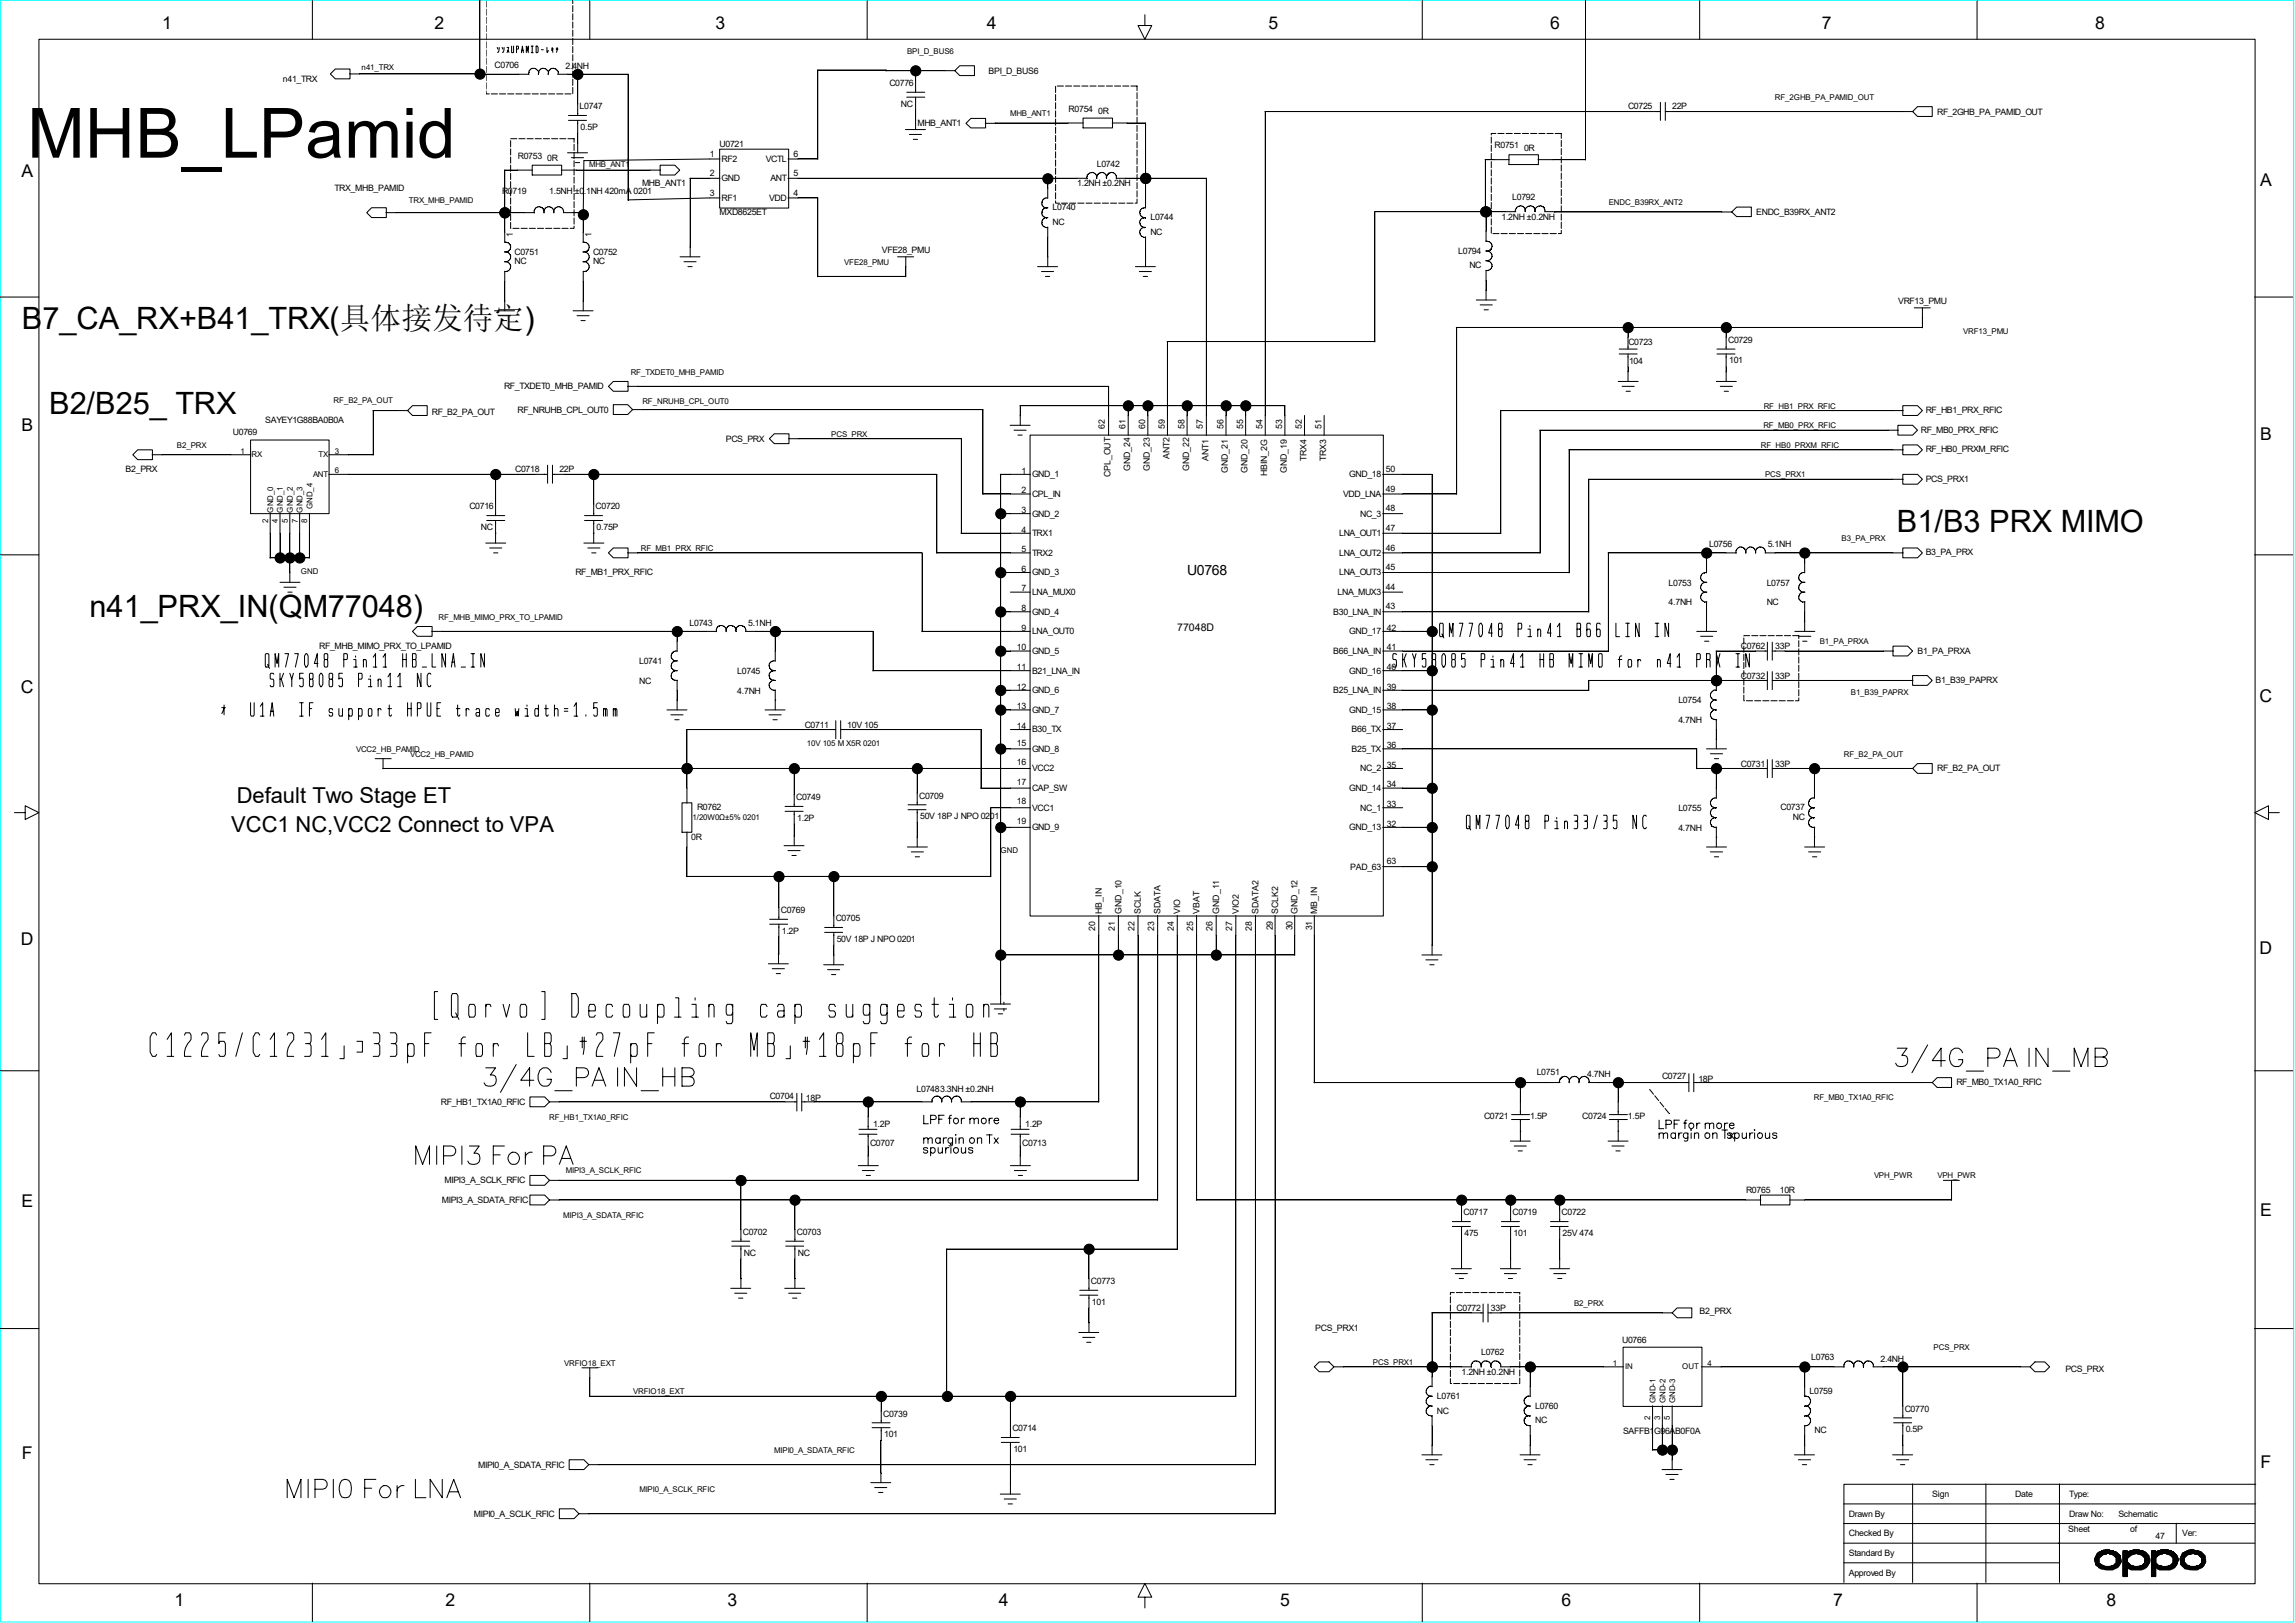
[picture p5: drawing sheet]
<svg xmlns="http://www.w3.org/2000/svg" width="297mm" height="210mm" viewBox="0 0 297 210" stroke-linecap="round" stroke-linejoin="round" font-family="sans-serif">
<defs><g id="words">
<text font-size="9" x="3.5" y="20.4">MHB_LPamid</text>
<g font-size="4">
<text x="2.8" y="42.6">B7_CA_RX+B41_TRX(具体接发待定)</text>
<text x="6.4" y="53.6">B2/B25_ TRX</text>
<text x="245.5" y="68.8">B1/B3 PRX MIMO</text>
<text x="11.6" y="79.8">n41_PRX_IN(QM77048)</text>
</g>
<g font-size="2.8">
<text x="29.9" y="107.7">VCC1 NC,VCC2 Connect to VPA</text>
<text x="30.6" y="103.9">Default Two Stage ET</text>
</g>
<g font-size="2.3">
<text x="21" y="3.8">1</text>
<text x="56.2" y="3.8">2</text>
<text x="92.6" y="3.8">3</text>
<text x="127.7" y="3.8">4</text>
<text x="164.2" y="3.8">5</text>
<text x="200.6" y="3.8">6</text>
<text x="235.8" y="3.8">7</text>
<text x="271.1" y="3.8">8</text>
<text x="2.8" y="22.9">A</text>
<text x="292.5" y="24.1">A</text>
<text x="2.8" y="55.8">B</text>
<text x="292.5" y="56.9">B</text>
<text x="2.7" y="89.7">C</text>
<text x="292.4" y="90.8">C</text>
<text x="2.7" y="122.3">D</text>
<text x="292.4" y="123.4">D</text>
<text x="2.8" y="156.2">E</text>
<text x="292.5" y="157.3">E</text>
<text x="2.8" y="188.8">F</text>
<text x="292.5" y="189.9">F</text>
<text x="22.6" y="207.8">1</text>
<text x="57.7" y="207.8">2</text>
<text x="94.2" y="207.8">3</text>
<text x="129.2" y="207.8">4</text>
<text x="165.7" y="207.8">5</text>
<text x="202.1" y="207.8">6</text>
<text x="237.2" y="207.8">7</text>
<text x="272.6" y="207.8">8</text>
</g>
<text font-size="1.8" x="153.6" y="74.4">U0768</text>
<text font-size="1.4" x="152.4" y="81.7">77048D</text>
<g font-size="1.1">
<text x="36.6" y="10.6">n41_TRX</text>
<text x="64" y="8.8">C0706</text>
<text x="73.2" y="8.9">2.4NH</text>
<text x="115.1" y="11.1">C0776</text>
<text x="127.9" y="9.5">BPI_D_BUS6</text>
<text x="75" y="14.1">L0747</text>
<text x="75.1" y="16.8">0.5P</text>
<text x="116.6" y="13.8">NC</text>
<text x="118.7" y="16.3">MHB_ANT1</text>
<text x="138.3" y="14.4">R0754</text>
<text x="142.1" y="14.8">0R</text>
<text x="210.7" y="14.1">C0725</text>
<text x="216.4" y="14.1">22P</text>
<text x="250.7" y="14.8">RF_2GHB_PA_PAMID_OUT</text>
<text x="67" y="20.5">R0753</text>
<text x="70.8" y="20.8">0R</text>
<text x="91.9" y="20.3">1</text>
<text x="91.9" y="22.8">2</text>
<text x="93.1" y="19">U0721</text>
<text x="93.4" y="21">RF2</text>
<text x="93.4" y="23.5">GND</text>
<text x="99.1" y="21">VCTL</text>
<text x="99.7" y="23.5">ANT</text>
<text x="102.7" y="20.3">6</text>
<text x="102.7" y="22.8">5</text>
<text x="141.9" y="21.6">L0742</text>
<text x="193.4" y="19.2">R0751</text>
<text x="197.2" y="19.5">0R</text>
<text x="43.3" y="24.8">TRX_MHB_PAMID</text>
<text x="65" y="25.1">R0719</text>
<text x="71.1" y="25.1">1.5NH ±0.1NH 420mA 0201</text>
<text x="83.1" y="24">MHB_ANT1</text>
<text x="91.9" y="25.3">3</text>
<text x="93.1" y="27.9">MXD8625ET</text>
<text x="93.4" y="26">RF1</text>
<text x="99.5" y="26">VDD</text>
<text x="102.7" y="25.3">4</text>
<text x="136.2" y="29.1">NC</text>
<text x="136.2" y="27.2">L0740</text>
<text x="139.4" y="24.1">1.2NH ±0.2NH</text>
<text x="148.9" y="28.5">L0744</text>
<text x="194.3" y="28.4">1.2NH ±0.2NH</text>
<text x="195.7" y="25.9">L0792</text>
<text x="227.3" y="27.8">ENDC_B39RX_ANT2</text>
<text x="66.4" y="30.7" transform="rotate(-90 66.4 30.7)">1</text>
<text x="66.6" y="32.9">C0751</text>
<text x="66.6" y="34.2">NC</text>
<text x="76.5" y="30.7" transform="rotate(-90 76.5 30.7)">1</text>
<text x="76.8" y="32.9">C0752</text>
<text x="76.8" y="34.2">NC</text>
<text x="114.1" y="32.7">VFE28_PMU</text>
<text x="148.9" y="30.4">NC</text>
<text x="188.7" y="32.8">L0794</text>
<text x="190.2" y="34.7">NC</text>
<text x="245.7" y="39.3">VRF13_PMU</text>
<text x="210.7" y="44.6">C0723</text>
<text x="210.8" y="47.2">104</text>
<text x="223.6" y="44.4">C0729</text>
<text x="223.8" y="47">101</text>
<text x="55.9" y="53.8">RF_B2_PA_OUT</text>
<text x="65.2" y="50.4">RF_TXDET0_MHB_PAMID</text>
<text x="67" y="53.4">RF_NRUHB_CPL_OUT0</text>
<text x="249.2" y="53.5">RF_HB1_PRX_RFIC</text>
<text x="30.1" y="56.3">U0769</text>
<text x="34.3" y="54.7">SAYEY1G88BA0B0A</text>
<text x="93.9" y="57.1">PCS_PRX</text>
<text x="143" y="55.5" transform="rotate(-90 143 55.5)">62</text>
<text x="145.7" y="55.5" transform="rotate(-90 145.7 55.5)">61</text>
<text x="148.2" y="55.5" transform="rotate(-90 148.2 55.5)">60</text>
<text x="150.8" y="55.5" transform="rotate(-90 150.8 55.5)">59</text>
<text x="151.3" y="59.4" transform="rotate(-90 151.3 59.4)">ANT2</text>
<text x="153.3" y="55.5" transform="rotate(-90 153.3 55.5)">58</text>
<text x="155.7" y="55.5" transform="rotate(-90 155.7 55.5)">57</text>
<text x="156.4" y="59.7" transform="rotate(-90 156.4 59.7)">ANT1</text>
<text x="158.3" y="55.5" transform="rotate(-90 158.3 55.5)">56</text>
<text x="160.9" y="55.5" transform="rotate(-90 160.9 55.5)">55</text>
<text x="163.4" y="55.5" transform="rotate(-90 163.4 55.5)">54</text>
<text x="165.9" y="55.5" transform="rotate(-90 165.9 55.5)">53</text>
<text x="168.5" y="55.5" transform="rotate(-90 168.5 55.5)">52</text>
<text x="169.1" y="59.7" transform="rotate(-90 169.1 59.7)">TRX4</text>
<text x="171" y="55.5" transform="rotate(-90 171 55.5)">51</text>
<text x="171.6" y="59.7" transform="rotate(-90 171.6 59.7)">TRX3</text>
<text x="248.6" y="56">RF_MB0_PRX_RFIC</text>
<text x="249.2" y="58.5">RF_HB0_PRXM_RFIC</text>
<text x="16.3" y="61.1">B2_PRX</text>
<text x="60.7" y="65.9">C0716</text>
<text x="66.7" y="61.1">C0718</text>
<text x="72.4" y="61.1">22P</text>
<text x="77.1" y="65.9">C0720</text>
<text x="132.2" y="61.3">1</text>
<text x="132.2" y="63.8">2</text>
<text x="133.6" y="61.8">GND_1</text>
<text x="133.6" y="64.3">CPL_IN</text>
<text x="143.7" y="61.8" transform="rotate(-90 143.7 61.8)">CPL_OUT</text>
<text x="146.3" y="61" transform="rotate(-90 146.3 61)">GND_24</text>
<text x="148.8" y="61" transform="rotate(-90 148.8 61)">GND_23</text>
<text x="153.9" y="61" transform="rotate(-90 153.9 61)">GND_22</text>
<text x="158.9" y="61.2" transform="rotate(-90 158.9 61.2)">GND_21</text>
<text x="161.5" y="61.2" transform="rotate(-90 161.5 61.2)">GND_20</text>
<text x="164" y="61.6" transform="rotate(-90 164 61.6)">HBIN_2G</text>
<text x="166.5" y="61.2" transform="rotate(-90 166.5 61.2)">GND_19</text>
<text x="173.8" y="64.3">VDD_LNA</text>
<text x="174.6" y="61.8">GND_18</text>
<text x="179.4" y="61.1">50</text>
<text x="179.4" y="63.6">49</text>
<text x="249.2" y="62.3">PCS_PRX1</text>
<text x="62.2" y="68.6">NC</text>
<text x="77.2" y="68.6">0.75P</text>
<text x="132.2" y="68.9">4</text>
<text x="132.2" y="66.4">3</text>
<text x="132.2" y="71.5">5</text>
<text x="133.6" y="66.8">GND_2</text>
<text x="133.6" y="69.4">TRX1</text>
<text x="133.6" y="71.9">TRX2</text>
<text x="173.3" y="71.9">LNA_OUT2</text>
<text x="173.3" y="69.4">LNA_OUT1</text>
<text x="176" y="66.8">NC_3</text>
<text x="179.4" y="68.7">47</text>
<text x="179.4" y="71.2">46</text>
<text x="179.4" y="66.2">48</text>
<text x="221.2" y="70.8">L0756</text>
<text x="228.8" y="70.8">5.1NH</text>
<text x="249.2" y="71.8">B3_PA_PRX</text>
<text x="74.5" y="74.5">RF_MB1_PRX_RFIC</text>
<text x="132.2" y="74">6</text>
<text x="132.2" y="76.5">7</text>
<text x="133.6" y="74.5">GND_3</text>
<text x="133.6" y="77">LNA_MUX0</text>
<text x="173.1" y="77">LNA_MUX3</text>
<text x="173.3" y="74.5">LNA_OUT3</text>
<text x="179.4" y="76.3">44</text>
<text x="179.4" y="73.8">45</text>
<text x="215.9" y="75.8">L0753</text>
<text x="228.6" y="75.8">L0757</text>
<text x="41.3" y="84">RF_MHB_MIMO_PRX_TO_LPAMID</text>
<text x="89.2" y="81">L0743</text>
<text x="96.8" y="81">5.1NH</text>
<text x="132.2" y="81.6">9</text>
<text x="132.2" y="79.1">8</text>
<text x="133.6" y="79.5">GND_4</text>
<text x="133.6" y="82.1">LNA_OUT0</text>
<text x="172.6" y="79.5">B30_LNA_IN</text>
<text x="174.6" y="82.1">GND_17</text>
<text x="179.4" y="78.9">43</text>
<text x="179.5" y="81.6">42</text>
<text x="215.9" y="78.3">4.7NH</text>
<text x="225.3" y="84">C0762</text>
<text x="228.6" y="78.3">NC</text>
<text x="82.7" y="85.9">L0741</text>
<text x="82.7" y="88.5">NC</text>
<text x="95.4" y="89.7">4.7NH</text>
<text x="95.4" y="87.2">L0745</text>
<text x="131.6" y="89.2">12</text>
<text x="131.6" y="84.2">10</text>
<text x="131.6" y="86.7">11</text>
<text x="133.6" y="84.6">GND_5</text>
<text x="133.6" y="87.2">B21_LNA_IN</text>
<text x="133.6" y="89.7">GND_6</text>
<text x="172.6" y="89.7">B25_LNA_IN</text>
<text x="172.6" y="84.6">B66_LNA_IN</text>
<text x="174.6" y="87.2">GND_16</text>
<text x="179.5" y="84.2">41</text>
<text x="179.5" y="89.2">39</text>
<text x="179.5" y="86.7">40</text>
<text x="225.3" y="87.8">C0732</text>
<text x="229.7" y="87.8">33P</text>
<text x="229.7" y="84">33P</text>
<text x="248.2" y="84.6">B1_PA_PRXA</text>
<text x="250.5" y="88.3">B1_B39_PAPRX</text>
<text x="104.1" y="94.2">C0711</text>
<text x="109.6" y="94.2">10V 105</text>
<text x="131.6" y="94.3">14</text>
<text x="131.6" y="91.8">13</text>
<text x="133.6" y="92.2">GND_7</text>
<text x="133.6" y="94.8">B30_TX</text>
<text x="174.6" y="92.2">GND_15</text>
<text x="174.9" y="94.8">B66_TX</text>
<text x="179.5" y="94.3">37</text>
<text x="179.5" y="91.8">38</text>
<text x="217.2" y="91">L0754</text>
<text x="217.2" y="93.6">4.7NH</text>
<text x="131.6" y="99">16</text>
<text x="131.6" y="96.5">15</text>
<text x="131.6" y="101.6">17</text>
<text x="133.6" y="97.3">GND_8</text>
<text x="133.6" y="99.8">VCC2</text>
<text x="174.9" y="97.3">B25_TX</text>
<text x="176" y="99.8">NC_2</text>
<text x="179.5" y="101.9">34</text>
<text x="179.5" y="96.8">36</text>
<text x="179.5" y="99.4">35</text>
<text x="225.3" y="99.2">C0731</text>
<text x="229.7" y="99.2">33P</text>
<text x="250.7" y="99.8">RF_B2_PA_OUT</text>
<text x="90.2" y="104.9">R0762</text>
<text x="103" y="103.5">C0749</text>
<text x="103.2" y="106.2">1.2P</text>
<text x="119" y="103.3">C0709</text>
<text x="119.1" y="106">50V 18P J NPO 0201</text>
<text x="131.6" y="106.6">19</text>
<text x="131.6" y="104.1">18</text>
<text x="133.6" y="102.4">CAP_SW</text>
<text x="133.6" y="104.9">VCC1</text>
<text x="133.6" y="107.4">GND_9</text>
<text x="174.6" y="107.4">GND_13</text>
<text x="174.6" y="102.4">GND_14</text>
<text x="176" y="104.9">NC_1</text>
<text x="179.5" y="104.4">33</text>
<text x="179.5" y="107">32</text>
<text x="217.2" y="107.5">4.7NH</text>
<text x="217.2" y="105">L0755</text>
<text x="230.4" y="104.9">C0737</text>
<text x="232" y="106.1">NC</text>
<text x="89.5" y="108.7">0R</text>
<text x="174.8" y="112.5">PAD_63</text>
<text x="179.5" y="111.8">63</text>
<text x="101" y="118.2">C0769</text>
<text x="108.2" y="119.2">C0705</text>
<text x="142.6" y="118.2" transform="rotate(-90 142.6 118.2)">HB_IN</text>
<text x="145.1" y="118.2" transform="rotate(-90 145.1 118.2)">GND_10</text>
<text x="147.7" y="118.2" transform="rotate(-90 147.7 118.2)">SCLK</text>
<text x="150.2" y="118.2" transform="rotate(-90 150.2 118.2)">SDATA</text>
<text x="152.7" y="118.2" transform="rotate(-90 152.7 118.2)">VIO</text>
<text x="155.2" y="118.2" transform="rotate(-90 155.2 118.2)">VBAT</text>
<text x="157.8" y="118.2" transform="rotate(-90 157.8 118.2)">GND_11</text>
<text x="160.3" y="118.2" transform="rotate(-90 160.3 118.2)">VIO2</text>
<text x="162.9" y="118.2" transform="rotate(-90 162.9 118.2)">SDATA2</text>
<text x="165.4" y="118.2" transform="rotate(-90 165.4 118.2)">SCLK2</text>
<text x="167.9" y="118.2" transform="rotate(-90 167.9 118.2)">GND_12</text>
<text x="170.5" y="118.2" transform="rotate(-90 170.5 118.2)">MB_IN</text>
<text x="101.2" y="120.8">1.2P</text>
<text x="108.3" y="121.9">50V 18P J NPO 0201</text>
<text x="141.7" y="120.5" transform="rotate(-90 141.7 120.5)">20</text>
<text x="144.3" y="120.5" transform="rotate(-90 144.3 120.5)">21</text>
<text x="146.8" y="120.5" transform="rotate(-90 146.8 120.5)">22</text>
<text x="149.4" y="120.5" transform="rotate(-90 149.4 120.5)">23</text>
<text x="151.9" y="120.5" transform="rotate(-90 151.9 120.5)">24</text>
<text x="154.4" y="120.5" transform="rotate(-90 154.4 120.5)">25</text>
<text x="156.9" y="120.5" transform="rotate(-90 156.9 120.5)">26</text>
<text x="159.5" y="120.5" transform="rotate(-90 159.5 120.5)">27</text>
<text x="162" y="120.5" transform="rotate(-90 162 120.5)">28</text>
<text x="164.7" y="120.4" transform="rotate(-90 164.7 120.4)">29</text>
<text x="167.3" y="120.4" transform="rotate(-90 167.3 120.4)">30</text>
<text x="169.8" y="120.4" transform="rotate(-90 169.8 120.4)">31</text>
<text x="57.1" y="143">RF_HB1_TX1A0_RFIC</text>
<text x="99.6" y="142.2">C0704</text>
<text x="104.3" y="142.5">18P</text>
<text x="118.6" y="141.4">L07483.3NH ±0.2NH</text>
<text x="198.9" y="139.1">L0751</text>
<text x="205.4" y="139.3">4.7NH</text>
<text x="215.1" y="139.6">C0727</text>
<text x="219.8" y="140">18P</text>
<text x="253.2" y="140.5">RF_MB0_TX1A0_RFIC</text>
<text x="112.6" y="148.3">C0707</text>
<text x="113" y="145.8">1.2P</text>
<text x="132.3" y="148.3">C0713</text>
<text x="132.7" y="145.8">1.2P</text>
<text x="192.1" y="144.8">C0721</text>
<text x="198" y="144.8">1.5P</text>
<text x="204.8" y="144.8">C0724</text>
<text x="210.7" y="144.8">1.5P</text>
<text x="57.2" y="155.7">MIPI3_A_SDATA_RFIC</text>
<text x="57.5" y="153.1">MIPI3_A_SCLK_RFIC</text>
<text x="226" y="154.4">R0765</text>
<text x="230.3" y="154.4">10R</text>
<text x="96.1" y="159.8">C0702</text>
<text x="103.1" y="159.8">C0703</text>
<text x="189.4" y="157.3">C0717</text>
<text x="189.5" y="159.9">475</text>
<text x="195.7" y="157.3">C0719</text>
<text x="195.9" y="159.9">101</text>
<text x="202.1" y="157.3">C0722</text>
<text x="202.2" y="159.9">25V 474</text>
<text x="96.3" y="162.5">NC</text>
<text x="103.3" y="162.5">NC</text>
<text x="141.2" y="166.2">C0773</text>
<text x="141.3" y="168.8">101</text>
<text x="170.2" y="172.2">PCS_PRX1</text>
<text x="188.5" y="169.6">C0772</text>
<text x="193" y="169.7">33P</text>
<text x="209.9" y="173.8">U0766</text>
<text x="220" y="170.1">B2_PRX</text>
<text x="189.1" y="177.9">1.2NH ±0.2NH</text>
<text x="191.7" y="175.4">L0762</text>
<text x="234.4" y="176">L0763</text>
<text x="243.4" y="176.2">2.4NH</text>
<text x="267.3" y="177.5">PCS_PRX</text>
<text x="114.3" y="183.3">C0739</text>
<text x="114.4" y="186">101</text>
<text x="131" y="185.2">C0714</text>
<text x="186" y="181">L0761</text>
<text x="186" y="182.9">NC</text>
<text x="198.7" y="182.3">L0760</text>
<text x="198.7" y="184.2">NC</text>
<text x="210.1" y="185.6">SAFFB1G96AB0F0A</text>
<text x="234.2" y="180.4">L0759</text>
<text x="234.8" y="185.5">NC</text>
<text x="246.5" y="182.7">C0770</text>
<text x="246.6" y="185.3">0.5P</text>
<text x="61.9" y="189.9">MIPI0_A_SDATA_RFIC</text>
<text x="131.1" y="187.9">101</text>
<text x="61.3" y="196.3">MIPI0_A_SCLK_RFIC</text>
<text x="239.3" y="196.3">Drawn By</text>
<text x="250.1" y="193.7">Sign</text>
<text x="260.8" y="193.7">Date</text>
<text x="267.8" y="193.7">Type:</text>
<text x="267.8" y="196.3">Draw No:</text>
<text x="274.2" y="196.3">Schematic</text>
<text x="239.3" y="198.8">Checked By</text>
<text x="239.3" y="201.3">Standard By</text>
<text x="239.3" y="203.9">Approved By</text>
<text x="267.7" y="198.3">Sheet</text>
<text x="275.7" y="198.3">of</text>
<text x="279" y="199.1">47</text>
<text x="282.4" y="198.8">Ver:</text>
</g>
<g font-size="1">
<text x="46.8" y="9">n41_TRX</text>
<text x="117.4" y="7">BPI_D_BUS6</text>
<text x="130.7" y="15">MHB_ANT1</text>
<text x="229.7" y="12.9">RF_2GHB_PA_PAMID_OUT</text>
<text x="76.2" y="21.5">MHB_ANT1</text>
<text x="52.9" y="26.3">TRX_MHB_PAMID</text>
<text x="208.2" y="26.5">ENDC_B39RX_ANT2</text>
<text x="109.3" y="34.2">VFE28_PMU</text>
<text x="254.1" y="43.2">VRF13_PMU</text>
<text x="43.2" y="52.1">RF_B2_PA_OUT</text>
<text x="81.6" y="48.5">RF_TXDET0_MHB_PAMID</text>
<text x="83.1" y="52.3">RF_NRUHB_CPL_OUT0</text>
<text x="228.3" y="52.9">RF_HB1_PRX_RFIC</text>
<text x="22.9" y="58">B2_PRX</text>
<text x="31.1" y="58.7">1</text>
<text x="32.6" y="59.2">RX</text>
<text x="41.2" y="59.2">TX</text>
<text x="43.3" y="58.7">3</text>
<text x="107.6" y="56.5">PCS_PRX</text>
<text x="227.9" y="58">RF_HB0_PRXM_RFIC</text>
<text x="228.2" y="55.4">RF_MB0_PRX_RFIC</text>
<text x="40.4" y="65.9" transform="rotate(-90 40.4 65.9)">GND_4</text>
<text x="40.5" y="61.7">ANT</text>
<text x="43.3" y="61.3">6</text>
<text x="228.4" y="61.8">PCS_PRX1</text>
<text x="34.7" y="67.7" transform="rotate(-90 34.7 67.7)">2</text>
<text x="35.3" y="66.3" transform="rotate(-90 35.3 66.3)">GND_0</text>
<text x="35.9" y="67.7" transform="rotate(-90 35.9 67.7)">4</text>
<text x="36.6" y="66.3" transform="rotate(-90 36.6 66.3)">GND_1</text>
<text x="37.3" y="67.7" transform="rotate(-90 37.3 67.7)">5</text>
<text x="37.9" y="66.3" transform="rotate(-90 37.9 66.3)">GND_2</text>
<text x="38.5" y="67.7" transform="rotate(-90 38.5 67.7)">7</text>
<text x="39.2" y="66.3" transform="rotate(-90 39.2 66.3)">GND_3</text>
<text x="39.8" y="67.7" transform="rotate(-90 39.8 67.7)">8</text>
<text x="82.9" y="71.3">RF_MB1_PRX_RFIC</text>
<text x="238.3" y="70">B3_PA_PRX</text>
<text x="38.9" y="74.3">GND</text>
<text x="56.8" y="80.2">RF_MHB_MIMO_PRX_TO_LPAMID</text>
<text x="235.5" y="83.3">B1_PA_PRXA</text>
<text x="239.5" y="89.9">B1_B39_PAPRX</text>
<text x="46.1" y="97.3">VCC2_HB_PAMID</text>
<text x="53.1" y="97.9">VCC2_HB_PAMID</text>
<text x="104.4" y="96.6">10V 105 M X5R 0201</text>
<text x="238.6" y="97.9">RF_B2_PA_OUT</text>
<text x="89.6" y="106">1/20W0Ω±5% 0201</text>
<text x="129.5" y="110.4">GND</text>
<text x="234.7" y="142.3">RF_MB0_TX1A0_RFIC</text>
<text x="71.1" y="144.9">RF_HB1_TX1A0_RFIC</text>
<text x="73.2" y="151.8">MIPI3_A_SCLK_RFIC</text>
<text x="242.5" y="152.5">VPH_PWR</text>
<text x="250.7" y="152.5">VPH_PWR</text>
<text x="72.9" y="157.6">MIPI3_A_SDATA_RFIC</text>
<text x="203.7" y="169">B2_PRX</text>
<text x="73" y="176.7">VRFIO18_EXT</text>
<text x="177.7" y="176.6">PCS_PRX1</text>
<text x="208.7" y="176.7">1</text>
<text x="210.3" y="177.2">IN</text>
<text x="217.7" y="177.2">OUT</text>
<text x="221" y="176.7">4</text>
<text x="250.2" y="174.7">PCS_PRX</text>
<text x="82" y="180.4">VRFIO18_EXT</text>
<text x="213.6" y="183.8" transform="rotate(-90 213.6 183.8)">2</text>
<text x="214.3" y="181.6" transform="rotate(-90 214.3 181.6)">GND-1</text>
<text x="214.8" y="183.8" transform="rotate(-90 214.8 183.8)">3</text>
<text x="215.5" y="181.6" transform="rotate(-90 215.5 181.6)">GND-2</text>
<text x="216.1" y="183.8" transform="rotate(-90 216.1 183.8)">5</text>
<text x="216.8" y="181.6" transform="rotate(-90 216.8 181.6)">GND-3</text>
<text x="100.2" y="188">MIPI0_A_SDATA_RFIC</text>
<text x="82.8" y="193.1">MIPI0_A_SCLK_RFIC</text>
</g>
</g></defs>
<path d="M.1 0h296.7v209.9h-296.7z" fill="none" stroke="#0ff" stroke-width=".13"/>
<g fill="none" stroke="#000" stroke-width=".13">
<path d="M62.1 -.1v9.8M205.2 -.1v20.8M5 5.1h286.8v199.8h-286.8zM40.4 .1v5M43.4 8.9h1.9v1.3h-1.9l-.6-.6zM45.3 9.6h16.8M62.1 9.6h6.4M64.3 6.1l.1 .2M64.6 6.1a.52 .52 0 0 1-.2 .7M65 6.1l.1 .2M65.2 6.1a.52 .52 0 0 1-.2 .7M65.6 6.1h.2l-.2 .7"/>
<path d="M65.7 6.5l.2 .3M66.2 6l.1 .8h.2v-.8M66.8 6.3h.3v-.3h-.3v.8M67.5 6.8l.1-.8 .1 .8M67.5 6.5h.2M68.1 6.8v-.8l.1 .6 .2-.6v.8M68.7 6.8h.3M68.7 6h.3M68.9 8.8a.67 .67 0 0 1 .8 .8M68.9 6v.8M68.9 8.8a.67 .67 0 0 0-.5 .9M69.4 6h.2v.1v.6v.1h-.2z"/>
<path d="M70.1 6.4h.2M70.1 8.8a.67 .67 0 0 1 .9 .8M70.2 8.8a.67 .67 0 0 0-.5 .9M70.8 6.1v.7h.1l.1-.3M71.4 8.8a.67 .67 0 0 1 .8 .8M71.5 8.8a.67 .67 0 0 0-.5 .9M71.5 6.1v.7M71.6 6.3h-.2M71.6 6.4l-.2 .1M72 6.3h.2M72.1 6.1l-.1 .7M72.2 9.6h9.1v16.3"/>
<path d="M73.4 19.8h2.6M73.6 15.6h2.3M73.6 14.9h2.3M74.8 9.6v5.3M74.8 15.6v4.2M76.3 .1v5M93.1 19.3h9v7.6h-9zM105.8 9.1h8.9v.1M105.8 9.1v11.5M112.2 .1v5M114.6 9.1h9M117.2 16.8h2.6"/>
<path d="M117.3 12.6h2.4M117.3 11.9h2.4M117.7 17.4h1.6M118.2 18h.5M118.5 9.1v2.8M118.5 12.6v4.2M124.2 8.5h1.9v1.3h-1.9l-.6-.7zM125.6 15.3h2v1.3h-2l-.6-.6zM127.5 16h1.3M128.8 15.9h11.4M128.8 15.9v.1M140.2 15.3h3.8v1.3h-3.8z"/>
<path d="M143.9 15.9h4.4v11M148.2 1.9v1.4h.9l-.9 1.8-.9-1.8h.9M163.7 14.4h51.2M163.7 14.4v41.9M184.1 .1v5M214.9 13.3v2.3M215.5 14.4h32.1M215.5 13.3v2.3M220 .1v5M248.2 13.8h1.9v1.3h-1.9l-.7-.7zM255.9 .1v5M0 38.4h5"/>
<path d="M48.1 26.9h1.9v1.3h-1.9l-.6-.7zM50 27.5h19.2M65.3 32.6a.72 .72 0 0 1 .8 .5M65.3 31.3a.72 .72 0 0 1 .8 .5M65.3 33.9a.72 .72 0 0 1 .8 .5M65.3 22h3.6M65.3 35.1h.2M65.3 22v9.4M65.3 35.1v5.1M66.1 34.3v.2a.64 .64 0 0 1-.6 .6M66.1 31.8a.67 .67 0 0 1-.6 .8M66.1 33.1a.67 .67 0 0 1-.6 .8"/>
<path d="M68.9 21.4h3.8v1.2h-3.8zM69.6 26.8h.2a.64 .64 0 0 1 .6 .5M69.6 26.8l-.3 .1-.2 .4v.3M70.9 26.8h.2a.64 .64 0 0 1 .6 .5M70.9 26.8l-.3 .1-.2 .4v.3M72.1 26.8h.2a.64 .64 0 0 1 .6 .5M72.2 26.8l-.4 .1-.1 .4v.3M72.6 22h12.9M72.9 27.5h2.6v3.9M72.9 27.3v.2M74 20.4h1.5M74.5 21h.5"/>
<path d="M75.4 32.6a.72 .72 0 0 1 .8 .5M75.4 31.3a.72 .72 0 0 1 .8 .5M75.4 33.9a.72 .72 0 0 1 .8 .5M75.5 35.1h.2M75.5 35.1v5.1M75.5 20.8v7M76.2 31.8a.67 .67 0 0 1-.6 .8M76.2 33.1a.67 .67 0 0 1-.6 .8M76.2 34.3v.2a.64 .64 0 0 1-.6 .6M85.4 21.4h1.9l.7 .6-.7 .6h-1.9zM88 33.2h2.6M88.5 33.9h1.6"/>
<path d="M89 34.5h.6M89.3 23.1h3.9M89.3 23.1v10.1M93.2 25.6l-11.9 .3M93.2 20.6l-17.6 .2-.1 7M102 25.6h3.8v10.2M102 23.1h38.7M102 20.6h3.8M105.8 35.8h11.4M116.2 33.2h2M117.2 33.2v2.6M134.3 34.5h2.6"/>
<path d="M134.8 35.1h1.6M134.8 26.4a.62 .62 0 0 0 .8 .5h-.3M134.8 27.6a.65 .65 0 0 0 .8 .6h-.3M134.8 28.9a.65 .65 0 0 0 .8 .5M135.3 35.8h.5M135.3 25.6h.3M135.4 25.6l-.4 .3-.2 .5M135.4 26.9l-.4 .2-.2 .6M135.4 28.2l-.4 .2-.2 .6M135.6 23.1v2.6M135.6 29.4v5.1M141.9 22.9a.64 .64 0 0 0-.7-.6 .64 .64 0 0 0-.5 .8"/>
<path d="M141.9 22.9v.2a.64 .64 0 0 1 .6-.8 .64 .64 0 0 1 .7 .6M143.2 22.9v.2a.64 .64 0 0 1 .6-.8 .64 .64 0 0 1 .7 .6M144.4 23.1h11.7v33.2M144.5 22.9v.2M146.9 34.5h2.6M147.4 35.1h1.6M148 35.8h.5M148 26.9h.3M148.1 26.9a.64 .64 0 0 0-.6 .7 .64 .64 0 0 0 .8 .6h-.3M148.1 28.2a.64 .64 0 0 0-.6 .7 .64 .64 0 0 0 .8 .5h-.3M148.1 29.4a.64 .64 0 0 0-.6 .7 .64 .64 0 0 0 .8 .6M148.3 30.6v3.9"/>
<path d="M177.9 27.4h18.3M177.9 27.4v16.8M191.1 38.8h2.5M191.6 39.5h1.5M192.2 20.7h3.1M192.2 20.7v6.7M192.3 32.5h.2M192.3 31.2a.72 .72 0 0 1 .8 .5M192.3 33.7h.2M192.3 27.4v3.8M192.3 35v3.8M192.3 35h.2"/>
<path d="M192.4 32.5a.69 .69 0 0 1 .7 .5M192.4 33.7a.69 .69 0 0 1 .7 .5M193.1 31.7a.67 .67 0 0 1-.6 .8M193.1 32.9a.67 .67 0 0 1-.6 .8M193.1 34.2a.67 .67 0 0 1-.6 .8M195.3 20h3.8v1.3h-3.8zM197.4 27.2v.2a.64 .64 0 0 1 .5-.8 .64 .64 0 0 1 .8 .6M197.4 27.2a.64 .64 0 0 0-.7-.6 .64 .64 0 0 0-.6 .8M198.7 27.2v.2a.64 .64 0 0 1 .5-.8 .64 .64 0 0 1 .7 .6M199.1 20.7h6.1M199.9 27.4h1.3v.1M199.9 27.2v.2"/>
<path d="M201.2 27.4h23M224.1 27.4l.6-.6h2v1.2h-2zM247.7 39.8h2.1M248.8 39.8v2.6M291.8 38.4h5M17.2 58.8l.6-.6h1.9v1.3h-1.9zM19.7 58.8h12.8M32.4 56.9h10.2v9.6h-10.2zM42.5 58.8h5.8M48.3 53.1h4.5M48.3 53.1v5.8M53.4 52.5h1.9v1.3h-1.9l-.7-.7z"/>
<path d="M64 40.2h2.6M64.5 40.9h1.6M65 41.5h.6M74.2 40.2h2.6M74.7 40.9h1.5M75.2 41.5h.5M79.4 49.4h1.9v1.2h-1.9l-.7-.6zM79.4 52.4h1.8l.7 .6-.7 .6h-1.8zM81.2 50h62.3v6.3M81.8 53h45.4v11M99.6 56.8l.6-.7h1.9v1.3h-1.9zM102.1 56.8h22.3v12.2"/>
<path d="M130.7 55h2.6M131.2 55.7h1.6M131.7 56.3h.6M132 52.5h34.3v3.8M132 52.5v2.5M133.3 56.3h45.7v62.2h-45.7zM146 52.5v3.8M148.5 52.5v3.8M151 44.2h26.9M151.1 44.2v12.1M153.6 52.5v3.8M158.7 52.5v3.8"/>
<path d="M161.2 52.5v3.8M168.8 53.8v2.5M171.4 53.8v2.5M188.5 42.4h60.3M188.5 42.4v21.6M192.1 40.1h.5M194.2 53.1h52.1M194.2 53.1v15.9M199.3 55.7h46.4M199.3 55.7v15.9M203 58.2h43.3M203.1 58.2v15.9"/>
<path d="M209.4 49.4h2.6M209.5 45.8h2.4M209.5 45.2h2.4M209.9 50h1.6M210.4 50.6h.6M210.7 42.4v2.8M210.7 45.8v3.6M222.1 49.4h2.6M222.2 45.8h2.3M222.2 45.2h2.3M222.6 50h1.6M223.1 50.6h.6"/>
<path d="M223.4 42.4v2.8M223.4 45.8v3.6M245.6 55h1.9l.7 .7-.7 .6h-1.9zM246.3 52.5h1.9l.6 .6-.6 .7h-1.9zM246.3 57.6h1.9l.6 .6-.6 .6h-1.9zM0 71.8h5M34.9 72.2h5.1M35 66.4v5.8M36.2 75.4h2.6M36.2 66.4v5.8M36.7 76h1.6M37.3 76.6h.5"/>
<path d="M37.5 66.4v9M38.8 66.4v5.8M40 66.4v5.8M42.5 61.4h28.4M62.9 70.3h2.5M63 67.4h2.3M63 66.7h2.3M63.4 70.9h1.5M63.9 71.5h.5M64.1 61.4v5.3M64.1 67.4v2.9M70.9 60.2v2.3"/>
<path d="M71.5 61.4h49.7v10.2M71.5 60.2v2.3M75.6 70.3h2.5M75.6 67.4h2.4M75.6 66.7h2.4M76.1 70.9h1.5M76.6 71.5h.5M76.8 61.4v5.3M76.8 67.4v2.9M78.7 71.5l.7-.6h1.9v1.3h-1.9zM81.2 71.5h38.1v10.2M121.2 71.5h12.1"/>
<path d="M124.4 69h8.9M127.2 63.9h6.1M129.5 61.4h3.8M129.5 74.1h3.8M129.5 66.5h3.8M129.5 79.2h3.8M129.5 61.4v68.5M130.8 76.6h2.5M178.9 61.4h6.4v62.2M178.9 71.5h20.4M178.9 76.6h2.6M178.9 74.1h24.2"/>
<path d="M178.9 63.9h9.6M178.9 66.5h2.6M178.9 69h15.3M178.9 79.2h26.7M205.6 62h40.7M205.6 62v17.2M208.1 71.5h16.6M208.2 71.5v12.8M220.1 74.8l.1 .2a.7 .7 0 0 0 .7 .4M220.1 76.1l.1 .2a.7 .7 0 0 0 .7 .3M220.1 77.4l.1 .2a.7 .7 0 0 0 .7 .3M220.6 74.1h.3"/>
<path d="M220.7 74.1a.67 .67 0 0 0-.6 .8M220.7 75.4a.67 .67 0 0 0-.6 .8M220.7 76.6a.67 .67 0 0 0-.6 .8M220.9 71.5v2.6M220.9 77.9v3.8M225.1 70.8h.2a.64 .64 0 0 1 .6 .6M225.2 70.8l-.2 .1a.7 .7 0 0 0-.3 .7M226.4 70.8h.2a.64 .64 0 0 1 .6 .6M226.4 70.8l-.1 .1a.7 .7 0 0 0-.4 .7M227.7 70.8h.2a.64 .64 0 0 1 .6 .6M227.7 70.8a.72 .72 0 0 0-.5 .8M228.4 71.5h17.9"/>
<path d="M228.5 71.3v.2M232.8 74.8a.67 .67 0 0 0 .8 .6M232.8 76.1a.67 .67 0 0 0 .8 .5M232.8 77.4a.67 .67 0 0 0 .8 .5M233.3 74.1h.3M233.4 74.1a.67 .67 0 0 0-.6 .8M233.4 75.4a.67 .67 0 0 0-.6 .8M233.4 76.6a.67 .67 0 0 0-.6 .8M233.6 71.5v2.6M233.6 77.9v3.8M246.3 61.4h1.9l.6 .6-.6 .7h-1.9zM246.3 70.9h1.9l.6 .6-.6 .7h-1.9z"/>
<path d="M291.8 71.8h5M28.7 91.6h.5M29 91.6l-.3 .7M29 91.2v1.3M32.4 90.9v1.6l.1 .2h.3l.1-.2v-1.6M33.7 91.4l.3-.5v1.8M33.7 92.7h.5M34.4 84.6h.3l.1 .1v1.4l-.1 .2h-.3l-.1-.2v-1.4zM34.6 86l.3 .5M35 92.7l.2-1.8 .2 1.8M35.1 92h.2M35.4 87.2l-.1-.1h-.2l-.1 .1v.6l.1 .1h.2l.1 .2v.6l-.1 .2h-.2l-.1-.2"/>
<path d="M35.6 86.3v-1.7l.3 1.3 .2-1.3v1.7M36.2 87.1v1.8M36.4 87.9l.3 1M36.7 87.1l-.3 .8h-.2M36.9 84.6h.4l-.3 1.7M37.5 87.1l.3 .8M38 87.1l-.2 .8v1M38.1 84.6h.5l-.4 1.7M38.8 92.7h.4M38.8 90.9h.4M39 90.9v1.8M39.2 87.1h-.4v.8l.1-.1h.3v.1v.8v.2h-.3l-.1-.2"/>
<path d="M39.6 84.6h.1l.2 .3v1.1l-.2 .3h-.1l-.2-.3v-1.1zM40 91.7h.3M40.1 87.9l-.1 .2v.6l.1 .2h.3l.1-.2v-.6l-.1-.2h-.3l-.1-.1v-.6l.1-.1h.3l.1 .1v.6l-.1 .1M40.5 90.9h-.5v1.8M41.1 85.9h-.4l.4-1.3v1.7M41.5 87.1h.1l.2 .3v1.1l-.2 .4h-.1l-.2-.4v-1.1zM42 85.3v.2v.6v.2h.3l.1-.2v-.6l-.1-.2h-.3v-.1v-.5v-.1h.3l.1 .1v.5l-.1 .1M42.7 87.9l-.1 .2v.6l.1 .2h.3l.1-.2v-.6l-.1-.2h-.3l-.1-.1v-.6l.1-.1h.3l.1 .1v.6l-.1 .1M43.1 91.9l-.1-.2h-.3l-.1 .3 .1 .2h.3l.1 .3-.1 .2h-.3l-.1-.2M43.9 91.7v.8v.2h.3l.1-.2v-.8M44.3 87.1h-.4v.8v-.1h.3l.1 .1v.8l-.1 .2h-.3v-.2M44.3 92.5v.2"/>
<path d="M44.5 85.3h.4l.1-.1v-.5l-.1-.1h-.4v1.7M45.1 91.9l.1-.2h.3l.1 .2v.6l-.1 .2h-.3l-.1-.2M45.1 91.7v1.4M45.8 85.3h.3v1M45.8 86.3h.4M46 84.9v.1M46.4 91.9l.1-.2h.3l.1 .2v.6l-.1 .2h-.3l-.1-.2M46.4 87.9h.4l.1-.1v-.6l-.1-.1h-.4v1.8M46.4 91.7v1.4M47 85.5l.1-.2h.2l.1 .2v.8M47 85.3v1M47.7 87.9h.3v1"/>
<path d="M47.7 88.9h.4M47.8 91.7h.2l.1 .2v.6l-.1 .2h-.2l-.1-.2v-.6zM47.9 87.4v.2M48.3 85l.3-.4v1.7M48.3 86.3h.5M48.6 98.2h2M48.9 91.9l.1-.2h.2l.1 .2M48.9 88.1l.1-.2h.2l.1 .2v.8M48.9 87.9v1M48.9 91.7v1M49.5 99.4h83.8M49.6 85l.3-.4v1.7"/>
<path d="M49.6 98.2v1.3M49.6 86.3h.4M50.2 87.6l.3-.5v1.8M50.2 91.7h.5M50.2 88.9h.5M50.4 91.2v1.3l.1 .2h.1l.1-.2M51.5 87.6l.3-.5v1.8M51.5 88.9h.4M52.1 85.3h.5M52.1 84.6v1.7M52.6 84.6v1.7M52.7 91.7h.5"/>
<path d="M52.7 90.9v1.8M53.2 90.9v1.8M53.4 85.3v-.7h.4v.1v.5v.1v.2v.6v.2h-.4v-1h.4M53.4 81.7l.6-.6h1.9v1.2h-1.9zM54 91.7h.4l.1-.1v-.5l-.1-.2h-.4v1.8M54.5 87.1v1.8l-.5-1.8v1.8M54.7 86.3h.5M55.3 90.9v1.6l.1 .2h.3l.1-.2v-1.6M55.8 87.2l-.1-.1h-.2l-.2 .3v1.1l.2 .4h.2l.1-.2M55.9 81.7h36.9M55.9 84.6v1.7h.5M56.6 91.7h.3"/>
<path d="M57 90.9h-.4v1.8h.4M57.7 84.6v1.7l-.5-1.7v1.7M58.4 86.3l.3-1.7 .2 1.7M58.5 85.7h.3M59.1 91.7h.4M59.2 91.2v1.3l.1 .2h.1l.1-.2M59.7 86.3h.5M60.3 91.9l.1-.2h.2l.1 .2M60.3 91.7v1M61 86.3h.4M61 84.6h.4M61.2 84.6v1.7"/>
<path d="M61.6 91.9l.1-.2h.3l.1 .2v.6l-.1 .2h-.3l-.1-.2 .1-.3h.4M62.1 92.5v.2M62.7 84.6v1.7l-.5-1.7v1.7M63.3 91.9l-.1-.2h-.3v.2v.6v.2h.3l.1-.2M64.1 92.2h.5l-.1-.5h-.3l-.1 .2v.6l.1 .2h.3l.1-.2M66.7 91.7l.1 1 .1-.7 .2 .7v-1M67.9 91.7h.3v1M67.9 92.7h.5M68.2 91.2v.2M69.7 91.9l-.1-.2h-.3l-.1 .2v.6l.1 .2h.3l.1-.2M69.7 91.2v1.5M70.5 91.7h.5"/>
<path d="M70.7 91.2v1.3v.2h.2l.1-.2M71.8 91.9v-.2h.3l.1 .2v.8M71.8 91.2v1.5M73 92h.5M73 91.7h.5M74.3 91.4l.3-.5v1.8M74.3 92.7h.5M75.8 92.5v.2M77.3 90.9h-.5v.8l.1-.1h.3l.1 .1v.8l-.1 .2h-.3l-.1-.2M78.1 91.9l.1-.2 .2 .2v.8M78.1 91.7v1M78.4 91.9v-.2h.1l.1 .2v.8"/>
<path d="M79.4 91.9l.1-.2 .1 .2v.8M79.4 91.7v1M79.6 91.9l.1-.2h.1v.2v.8M86.3 91.9h2.6M86.8 92.5h1.6M86.9 87.5a.67 .67 0 0 0 .8 .6M86.9 85a.67 .67 0 0 0 .8 .5M86.9 86.3a.63 .63 0 0 0 .6 .5M87.3 93.1h.6M87.4 86.8h.3M87.4 84.2h.2M87.5 84.2l-.4 .2a.65 .65 0 0 0-.2 .6"/>
<path d="M87.5 85.5l-.4 .1a.65 .65 0 0 0-.2 .7M87.5 86.8l-.4 .1a.65 .65 0 0 0-.2 .7M87.6 81.7v2.6M87.6 88v3.9M88.9 94.4h19.3M88.9 94.4v9.5M93.2 80.9l.4 .1a.62 .62 0 0 1 .4 .5M93.2 80.9a.64 .64 0 0 0-.5 .8M94.4 80.9l.4 .1a.62 .62 0 0 1 .4 .5M94.5 80.9a.64 .64 0 0 0-.5 .8M95.7 80.9l.4 .1a.62 .62 0 0 1 .4 .5M95.8 80.9a.65 .65 0 0 0-.6 .8v-.2"/>
<path d="M96.5 81.7h16.5v5.1M96.5 81.5v.2M99 91.9h2.6M99.5 92.5h1.6M100 93.1h.6M100.1 85.5h.2M100.1 86.8h.3M100.1 86.8a.65 .65 0 0 0-.6 .8 .65 .65 0 0 0 .9 .5M100.1 85.5a.64 .64 0 0 0-.6 .7 .64 .64 0 0 0 .7 .6M100.3 81.7v3.9M100.3 89.3v2.6M100.3 88.1a.66 .66 0 0 0-.8 .6 .66 .66 0 0 0 .9 .6"/>
<path d="M102.8 99.4v5M108.2 93.3v2.3M108.8 94.4h18.2v7.6M108.8 93.3v2.3M112.9 86.8h20.4M118.7 99.4v4.7M119.3 81.7h14M129.5 96.9h3.8M129.5 91.9h3.8M129.5 89.3h3.8M129.5 84.2h3.8M130.8 94.4h2.5"/>
<path d="M178.9 99.4h2.6M178.9 96.9h40.7v2.6M178.9 91.9h6.4M178.9 81.7h6.4M178.9 86.8h6.4M178.9 89.3h26.7M178.9 84.2h29.3M178.9 94.4h2.6M180.7 84.7l-.1-.1h-.3v.1v.5v.1h.3l.1 .2v.6l-.1 .2h-.3v-.2M181.5 84.6v1.7M181.7 85.3l.3 1M182 84.6l-.3 .7h-.2"/>
<path d="M182.8 84.6l.2 .7M183.3 84.6l-.3 .7v1M184.5 84.6h-.4v.7l.1-.1h.2l.1 .1v.8l-.1 .2h-.2l-.1-.2M185.4 85.3l-.1 .2v.6l.1 .2h.3l.1-.2v-.6l-.1-.2h-.3l-.1-.1v-.5l.1-.1h.3l.1 .1v.5l-.1 .1M186.4 80.6h.3l.1 .2v1.4l-.1 .2h-.3l-.1-.2v-1.4zM186.6 82l.3 .5M186.8 84.6h.1l.2 .3v1.1l-.2 .3h-.1l-.2-.3v-1.1zM187.6 82.4v-1.8l.2 1.3 .2-1.3v1.8M188 85.3l-.1 .2v.6l.1 .2h.3v-.2v-.6v-.2h-.3l-.1-.1v-.5l.1-.1h.3v.1v.5v.1M188.8 80.6h.5l-.4 1.8M189.6 84.6h-.5v.7l.1-.1h.3l.1 .1v.8l-.1 .2h-.3l-.1-.2M190.1 80.6h.5l-.4 1.8"/>
<path d="M191.6 80.6h.1l.2 .3v1.1l-.2 .4h-.1l-.2-.4v-1.1zM191.7 85.3h.4l.1-.1v-.5l-.1-.1h-.4v1.7M193 85.3h.3v1M193 86.3h.4M193.1 81.9h-.4l.3-1.3v1.8M193.2 84.9v.1M194 81.4l-.1 .2v.6l.1 .2h.3l.1-.2v-.6l-.1-.2h-.3l-.1-.1v-.5l.1-.2h.3l.1 .2v.5l-.1 .1M194.2 85.5l.1-.2h.2l.1 .2v.8M194.2 85.3v1M196 85.9h-.5l.4-1.3v1.7M196.5 81.4h.3l.1-.1v-.5l-.1-.2h-.3v1.8M196.8 85l.3-.4v1.7"/>
<path d="M196.8 86.3h.4M197.7 81.4h.3v1M197.7 82.4h.5M198 80.9v.2M199 81.6l.1-.2h.2l.1 .2v.8M199 81.4v1M199.3 85.3h.5M199.3 84.6v1.7M199.8 84.6v1.7M200.6 85.3v-.7h.4v.1v.5v.1v.2v.6v.2h-.4v-1h.4M200.7 81.9h-.4l.4-1.3v1.8M201.5 81.1l.3-.5v1.8"/>
<path d="M201.5 82.4h.5M203.1 86.3v-1.7l.2 1.3 .2-1.3v1.7M204.1 81.4v-.8h.4l.1 .2v.5l-.1 .1 .1 .2v.6l-.1 .2h-.4v-1h.4M204.3 86.3h.5M204.3 84.6h.5M204.6 84.6v1.7M205.6 88.1h23.1M205.6 86.3v-1.7l.3 1.3 .2-1.3v1.7M205.6 88.1v1.3M205.8 80.8l-.1-.2h-.3v.2v1.4v.2h.3l.1-.2v-.6l-.1-.2h-.3v.2M207 84.6h.3v.1v1.4v.2h-.3l-.1-.2v-1.4zM207.1 80.8l-.1-.2h-.3l-.1 .2v1.4l.1 .2h.3l.1-.2v-.6l-.1-.2h-.3l-.1 .2"/>
<path d="M209.1 80.6v1.8h.5M209.4 85.3h.5M209.9 84.9h-.2l-.1 .1v1.3M210.4 82.4h.5M210.4 80.6h.5M210.7 80.6v1.8M210.8 85.3h.3l.1 .2v.6l-.1 .2h-.3l-.1-.2v-.6zM212 85.5v-.2h.3v.2M212 85.3v1M212.1 80.6v1.8l-.4-1.8v1.8M214.2 82.4h.5M214.2 80.6h.5"/>
<path d="M214.5 80.6v1.8M214.5 85.5l.1-.2h.2l.1 .2v.8M214.5 85.3v1M215.9 80.6v1.8l-.4-1.8v1.8M216.2 85.9h-.4l.4-1.3v1.7M217 85l.3-.4v1.7M217 86.3h.5M219.5 99.4h9.2M219.6 81.7h2.6M219.6 85.3h.4v-.1v-.5v-.1h-.4v1.7M220.1 82.3h1.6M220.6 83h.5"/>
<path d="M220.9 96.9h2.5M220.9 84.6v1.7v-1.7h.3l.1 .1v.5l-.1 .1h-.3M221.1 85.3l.2 .2v.8M221.4 97.5h1.5M221.4 90.1l.3 .4 .4 .1M221.4 91.4l.3 .4 .4 .1M221.4 92.6a.71 .71 0 0 0 .8 .5M221.9 98.2h.5M222 90.6l-.4 .1a.65 .65 0 0 0-.2 .7M222 91.8l-.4 .2a.65 .65 0 0 0-.2 .7M222 90.6h.2M222 91.9h.2"/>
<path d="M222.1 84.2h6.6M222.1 84.2v5.2M222.1 93.1v3.8M222.1 99.4v3.9M222.1 89.3a.67 .67 0 0 0-.7 .8M222.1 84.6l.5 1.7M222.6 84.6l-.5 1.7M224.7 86.3h.4M224.7 84.6h.4M224.9 84.6v1.7M226.4 84.6v1.7l-.5-1.7v1.7M228.7 83.1v2.3"/>
<path d="M228.7 86.9v2.3M228.7 98.3v2.3M229.4 88.1h18.2M229.4 99.4h18.2M229.4 83.1v2.3M229.4 86.9v2.3M229.4 98.3v2.3M229.4 84.2h15.6M232.3 81.7h2.6M232.8 82.3h1.6M233.3 83h.5M234.8 99.4v3.9"/>
<path d="M245 83.6h1.9l.6 .6-.6 .7h-1.9zM247.5 87.4h1.9l.7 .7-.7 .6h-1.9zM248.2 98.8h1.9v1.3h-1.9l-.7-.7zM1.9 105.2h1.4v-.9l1.7 .9-1.7 .8v-.8M88.3 103.9h1.2v3.8h-1.2zM88.9 113.4h39.3M88.9 107.7v5.8M99.6 119.6h2.3M99.6 119h2.3M100.8 113.4v5.6M100.8 119.6v3.9M101.5 109.4h2.6"/>
<path d="M101.6 105h2.3M101.6 104.4h2.3M102 110.1h1.5M102.5 110.7h.5M102.8 105v4.4M107.9 113.4v6.6M117.4 109.6h2.6M117.5 104.8h2.3M117.5 104.1h2.3M117.9 110.2h1.6M118.4 110.9h.6M118.7 104.8v4.8"/>
<path d="M126.9 102h6.4M128.2 104.5h5.1M128.2 104.5v9M129.5 107.1h3.8M142.2 118.4v24.2M144.7 118.4v5.2M147.3 118.4v34.4M149.8 118.4v36.9M152.4 118.4v43.3M154.9 118.4v36.9M157.4 118.4v5.2M159.9 118.4v62.3"/>
<path d="M162.5 118.4v71.2M165 118.4v77.5M167.6 118.4v5.2M170.1 118.4v21.7M178.9 104.5h2.6M178.9 107.1h6.4M178.9 102h6.4M178.9 112.1h6.4M189.9 105.5h.3v.1v1.5v.1h-.3l-.1-.1v-1.5zM190.1 106.9l.2 .5M191.1 107.2v-1.7l.2 1.3 .2-1.3v1.7M192.3 105.5h.5l-.4 1.7"/>
<path d="M193.6 105.5h.5l-.4 1.7M195 105.5h.2l.1 .3v1.1l-.1 .3h-.2l-.1-.3v-1.1zM196.6 106.8h-.5l.4-1.3v1.7M197.5 106.3l-.1 .1v.7l.1 .1h.3l.1-.1v-.7l-.1-.1h-.3l-.1-.2v-.5l.1-.1h.3l.1 .1v.5l-.1 .2M199.9 106.3h.4l.1-.2v-.5l-.1-.1h-.4v1.7M201.2 106.3h.3v.9M201.2 107.2h.5M201.5 105.8v.2M202.5 106.4l.1-.1h.2l.1 .1v.8M202.5 106.3v.9M203.7 105.5h.4l.1 .1v.5l-.1 .2h-.3M204 106.3h.1"/>
<path d="M204.1 106.3l.1 .1v.7l-.1 .1h-.4M205 105.5h.4v.1v.5v.2h-.3M205.2 106.3h.1M205.4 106.3v.1v.7v.1h-.4M206.7 105.5l-.5 1.7M207.5 105.5h.4l.1 .1v.5l-.1 .2h-.3M207.8 106.3h.1M207.9 106.3l.1 .1v.7l-.1 .1h-.4M209.3 105.5h-.5v.8l.1-.2h.3l.1 .2v.8l-.1 .1h-.3l-.1-.1M211.8 105.5v1.7l-.5-1.7v1.7M213.1 105.6l-.1-.1h-.2l-.2 .3v1.1l.2 .3h.2l.1-.1M220.9 109.6h2.5"/>
<path d="M221.4 110.2h1.5M221.4 104a.65 .65 0 0 0 .7 .5h-.2M221.4 105.3a.65 .65 0 0 0 .7 .5h-.2M221.4 106.6l.1 .3 .4 .2h.3M221.9 110.9h.5M221.9 103.3h.2M222 103.3a.67 .67 0 0 0-.6 .8M222 104.5a.67 .67 0 0 0-.6 .8M222 105.8a.67 .67 0 0 0-.6 .8M222.1 107v2.6M233.6 109.6h2.5M234.1 110.2h1.5"/>
<path d="M234.1 104a.65 .65 0 0 0 .7 .5h-.2M234.1 105.3a.65 .65 0 0 0 .7 .5h-.2M234.1 106.6a.64 .64 0 0 0 .8 .5M234.6 110.9h.5M234.6 103.3h.2M234.7 103.3a.67 .67 0 0 0-.6 .8M234.7 104.5a.67 .67 0 0 0-.6 .8M234.7 105.8a.67 .67 0 0 0-.6 .8M234.8 107v2.6M293.6 105.2v-.9l-1.8 .9 1.8 .8v-.8h1.4M0 138.6h5M20.3 133.9l-.2-.3h-.4l-.3 .6v1.9l.3 .6h.4l.2-.3"/>
<path d="M21.6 134.5l.6-.9v3.1M21.6 136.7h.9M23.9 133.9l.1-.3h.6a.94 .94 0 0 1-.3 1.4l-.3 .6-.1 1.1h.8M26.1 133.9l.1-.3h.6a.94 .94 0 0 1-.3 1.4l-.3 .6-.1 1.1h.8M29.2 133.6h-.9v1.4l.1-.3h.6l.2 .3v1.4l-.2 .3h-.6l-.1-.3M31.4 133.6l-.9 3.1M33.6 133.9l-.2-.3h-.3l-.3 .6v1.9l.3 .6h.3l.2-.3M35 134.5l.5-.9v3.1M35 136.7h.8M37.2 133.9l.1-.3h.5a.94 .94 0 0 1-.2 1.4l-.3 .6-.1 1.1h.8M39.4 133.6h.7l.2 .3v.8l-.2 .3h-.6M39.8 135h.2"/>
<path d="M40.1 135l.2 .3v1.1l-.2 .3h-.7M41.6 134.5l.6-.9v3.1M41.6 136.7h.9M44.5 135.3v1.7h-.5M46.2 134.7h.7v1.4h-.7M48.3 133.6h.7l.1 .3v.8l-.1 .3h-.6M48.7 135h.2M49 135l.1 .3v1.1l-.1 .3h-.7M50.5 133.6h.7l.2 .3v.8l-.2 .3h-.6M50.9 135h.2M51.2 135l.2 .3v1.1l-.2 .3h-.7M52.7 135.3l.2-.3h.5l.2 .3v1.1l-.2 .3h-.5l-.2-.3"/>
<path d="M52.7 135v2.5M54.9 135h.6M55.8 133.6h-.9v3.1M56.6 128.3h-.4v3.6h.4M58.5 128.6h.6l.2 .3v2.5l-.2 .2h-.6l-.1-.2v-2.5zM59 131.1l.4 .8M59.4 135h.8M60.2 134.2h-.3l-.2 .3v2.2M60.8 130h.5l.2 .3v1.1l-.2 .2h-.5l-.1-.2v-1.1zM61.7 135h.6l.1 .3v1.1l-.1 .3h-.6l-.1-.3v-1.1zM62.9 130.3l.1-.3h.4l.1 .3M62.9 130v1.6"/>
<path d="M62.9 138.2h1.2l-.6 .9 .5 .1a.82 .82 0 0 1 .1 1 .82 .82 0 0 1-.9 .3h-.3l-.2-.4M63.8 135.3l.2-.3h.4l.1 .3M63.8 135v1.7M65.1 130l.4 1.6 .5-1.6M66.8 137.8l-2 3.6M67.4 130h.6l.2 .3v1.1l-.2 .2h-.6l-.1-.2v-1.1zM68.3 133.6v3.1h.8M69.1 139.8h-1.7l1.1-1.6v2.3M70.1 128.3h.4v3.6h-.4M70.5 135v-1.4h.7l.1 .3v.8l-.1 .3 .1 .3v1.1l-.1 .3h-.7v-1.7h.7M71.3 138.8a.8 .8 0 0 0-.8-.7 .8 .8 0 0 0-.7 .7 1.32 1.32 0 0 0 .5 1.7h.5a.84 .84 0 0 0 .5-.8h-.5M73.4 135.3v1.7h-.5"/>
<path d="M74 128.6h.5l.3 .5v2l-.3 .5h-.5zM74.6 139.4h1a.64 .64 0 0 0 .6-.6 .64 .64 0 0 0-.6-.6h-1v2.3M75.1 134.7h.8M75.4 134.2v1.4M75.6 134.2v1.4l-.1 .8M76.2 130.8h.8v-.5l-.1-.3h-.6l-.1 .3v1.1l.1 .2h.6l.1-.2M77 139.8h1.1M77.2 133.9l.1-.3h.6a.94 .94 0 0 1-.3 1.4l-.3 .6-.1 1.1h.8M79.3 130.3l-.2-.3h-.5l-.2 .3v1.1l.2 .2h.5l.2-.2M79.4 133.6h.8l-.7 3.1M79.9 138.2v2.3M80.8 130h.5l.2 .3v1.1l-.2 .2h-.5l-.2-.2v-1.1z"/>
<path d="M81.6 135.3l.1-.3h.6l.2 .3v1.1l-.2 .3h-.6l-.1-.3M81.6 135v2.5M82.4 138.2v2.3l-1.6-2.3v2.3M82.8 130v1.4l.2 .2h.5l.2-.2v-1.4M83.7 131.4v.2M83.8 135h.6M84.7 133.6h-.9v3.1M85.1 130.3l.1-.3h.6l.1 .3v1.1l-.1 .2h-.6l-.1-.2M85.1 130v2.5M85.8 138.2v2.3M85.8 139.3h1.5M87.3 131.6h.8"/>
<path d="M87.3 138.2v2.3M87.4 129.1h.4v2.5M88.3 135h.8M88.3 139.3h1a.62 .62 0 0 1 .5 .6 .62 .62 0 0 1-.5 .6h-1v-2.3h1a.65 .65 0 0 1 .5 .7l-.2 .3-.3 .1M89.1 134.2h-.3l-.2 .3v2.2M89.5 130h.6v1.6M89.5 131.6h.9M90 129.1v.3M90.6 135h.5l.2 .3v1.1l-.2 .3h-.5l-.1-.3v-1.1zM91.7 130.3l.2-.3h.4l.1 .3v1.3M91.7 130v1.6M92.7 135.3l.1-.3h.5l.1 .3"/>
<path d="M92.7 135v1.7M94.8 131.1l-.1 .3h-.6l-.1-.3v-.8l.1-.3h.6l.1 .3v1.9l-.1 .3h-.6l-.1-.3M94.8 130v.3M97.2 136.7v-3.1l.4 2.3 .4-2.3v3.1M99.3 130.3l-.2-.3h-.5l-.2 .3v1.1l.2 .2h.5l.2-.2M99.4 135v-1.4h.6l.2 .3v.8l-.2 .3 .2 .3v1.1l-.2 .3h-.6v-1.7h.6M99.4 124.7h2.6M99.9 125.3h1.6M100.5 126h.5M100.6 130.3l.2-.3h.5l.2 .3v1.1l-.2 .2h-.5l-.2-.2v-.3l.2-.3h.7M100.7 123.4h.1M100.8 123.4v1.3"/>
<path d="M101.5 131.4v.2M102.3 135.3v1.7h-.6M102.9 130.3l.1-.3h.5l.2 .3v1.1l-.2 .2h-.5l-.1-.2M102.9 130v2.5M103.9 134.7h.9M104.2 134.2v1.4M104.5 134.2v1.4l-.1 .8M106 134.5l.6-.9v3.1M106 136.7h.9M106.6 124.8h2.6M106.7 120.6h2.4M106.7 120h2.4"/>
<path d="M107.1 125.5h1.6M107.6 126.1h.6M107.9 120.6v4.2M108.1 130.3l-.1-.3h-.6l-.1 .3 .1 .5h.6l.1 .3v.3l-.1 .2h-.6l-.1-.2M108.4 135l-.2 .3v1.1l.2 .3h.5l.2-.3v-1.1l-.2-.3h-.5l-.2-.3v-.8l.2-.3h.5l.2 .3v.8l-.2 .3M109.5 130v1.4l.1 .2h.6l.2-.2v-1.4M110.4 131.4v.2M110.4 135.3l.2-.3h.5l.2 .3v1.1l-.2 .3h-.5l-.2-.3M110.4 135v2.5M112.6 131.1l-.2 .3h-.6l-.1-.3v-.8l.1-.3h.6l.2 .3v1.9l-.2 .3h-.6l-.1-.3M112.6 130v.3M112.7 135h.5"/>
<path d="M113.5 133.6h-.8v3.1M114.8 131.1l-.2 .3h-.5l-.1-.3v-.8l.1-.3h.5l.2 .3v1.9l-.2 .3h-.5l-.1-.3M114.8 130v.3M116.2 130.8h.8v-.5l-.2-.3h-.5l-.1 .3v1.1l.1 .2h.5l.2-.2M117.1 135h.9M118 134.2h-.3l-.3 .3v2.2M119.3 130.3l-.2-.3h-.6l-.1 .3 .1 .5h.6l.2 .3v.3l-.2 .2h-.6l-.1-.2M119.5 135h.5l.2 .3v1.1l-.2 .3h-.5l-.2-.3v-1.1zM120.6 130h.9M120.9 129.1v2.3l.1 .2h.3l.2-.2M121.6 135.3l.1-.3h.4l.2 .3M121.6 135v1.7"/>
<path d="M122.9 130h.5v1.6M122.9 131.6h.8M123.3 129.1v.3M125.2 130h.5l.2 .3v1.1l-.2 .2h-.5l-.1-.2v-1.1zM126 135h.9M126 133.6v3.1M126.9 133.6v3.1M127.3 130.3l.1-.3h.4l.2 .3v1.3M127.3 130v1.6M128.2 129.9h2.6M128.2 135v-1.4h.7l.2 .3v.8l-.2 .3 .2 .3v1.1l-.2 .3h-.7v-1.7h.7M128.7 130.6h1.6"/>
<path d="M129.2 131.2h.6M129.5 123.6h38.1M129.9 129.7v.3M129.9 130.5v.3M184 123.6h2.6M184.5 124.2h1.6M185 124.8h.6M218.6 138.9v2.4M219.2 138.9v2.4M245.5 135.6h1.3l-.7 1 .6 .1a.82 .82 0 0 1 .1 .9 .82 .82 0 0 1-.9 .4l-.4-.1-.2-.3M249.5 135.2l-2.1 3.6M250.7 139.4h1.9v1.3h-1.9l-.6-.6z"/>
<path d="M251.8 137.2h-1.7l1.1-1.6v2.4M254 136.2a.8 .8 0 0 0-.8-.6 .8 .8 0 0 0-.8 .6 1.32 1.32 0 0 0 .6 1.8h.4a.84 .84 0 0 0 .6-.9h-.6M254.5 138.6h2.2M257.3 136.9h1a.64 .64 0 0 0 .5-.6 .64 .64 0 0 0-.5-.7h-1v2.4M259.3 138l.9-2.4 .9 2.4M259.6 137.2h1.1M262.6 135.6v2.4M265 135.6v2.4l-1.5-2.4v2.4M265.6 138.6h2.3M268.4 138v-2.4l.9 2.4 .9-2.4v2.4M271.1 136.8h1.1a.62 .62 0 0 1 .5 .6 .62 .62 0 0 1-.5 .6h-1.1v-2.4h1.1a.65 .65 0 0 1 .5 .7l-.2 .4-.3 .1M291.8 138.6h5"/>
<path d="M53.8 150.7v-2.4l.9 2.4 .9-2.4v2.4M56.5 148.3v2.4M57.4 149.6h1a.64 .64 0 0 0 .6-.7 .64 .64 0 0 0-.6-.6h-1v2.4M59.8 148.3v2.4M60.7 148.3h1.3l-.7 .9 .6 .1a.82 .82 0 0 1 .1 1 .82 .82 0 0 1-.9 .4l-.4-.1-.2-.4M63.8 149.4h.9M65.3 148.3h-1.5v2.4M68 149.1v1.6M68.6 152.1h1.9l.6 .6-.6 .7h-1.9zM68.6 141.9h1.9l.6 .7-.6 .6h-1.9zM68.6 154.6h1.9l.6 .7-.6 .6h-1.9zM68.9 149.1a.78 .78 0 0 0-.9 .7"/>
<path d="M70.4 149.6h1a.64 .64 0 0 0 .5-.7 .64 .64 0 0 0-.5-.6h-1v2.4M71.1 155.3h78.7M71.1 152.7h76.2M71.1 142.6h32M71.8 141.1h2.2M72.4 150.7l.9-2.4 .9 2.4M72.7 149.9h1.1M76.6 140.5l.9-2.3 .9 2.3M83 141.1h2.2M95.9 152.7v7.9M102.9 155.3v5.3M103.1 141.5v2.3"/>
<path d="M103.8 142.6h16.8M103.8 141.5v2.3M111.1 150.8h2.6M111.2 146.1h2.3M111.2 146.8h2.3M111.6 151.5h1.6M112.1 152.1h.5M112.4 142.6v3.5M112.4 146.8v4M119.5 144.3v1.1h.6M119.5 147.4a.31 .31 0 0 1 .3-.2 .31 .31 0 0 1 .3 .2v.6M119.5 147.2v.8"/>
<path d="M120.1 148.6l-.1-.1a.37 .37 0 0 0-.5 .1l.1 .2 .4 .1 .1 .2a.32 .32 0 0 1-.6 0M120.1 147.4a.38 .38 0 0 1 .5-.1l.1 .7M120.4 148.6a.34 .34 0 0 1 .5 0 .34 .34 0 0 1 0 .5 .34 .34 0 0 1-.5 0M120.4 144.9h.5l.3-.2a.3 .3 0 0 0-.3-.4h-.5v1.1M120.4 148.5v1.1M121.4 148.5v.5l.1 .2h.2l.3-.2M121.5 144.8h.4M121.7 147.4a.34 .34 0 0 0-.5-.1 .34 .34 0 0 0 0 .5 .34 .34 0 0 0 .5 0M121.7 147.2v.8M121.9 142.4a.65 .65 0 0 0-.8-.6 .65 .65 0 0 0-.5 .8M122 148.5v.7M122.1 147.2v.8"/>
<path d="M122.2 144.3h-.7v1.1M122.4 148.5v.7M122.5 147.2a.31 .31 0 0 0-.4 .3M122.7 144.7h.4M122.8 148.5a.31 .31 0 0 0-.4 .3M123.1 148.1v.1zM123.1 148.5v.7M123.1 144.3l-.2 .1v.1v.9M123.1 142.4a.65 .65 0 0 0-.7-.6 .65 .65 0 0 0-.5 .8M123.3 147.2l-.1 1-.1 .1h-.3M123.3 147.4a.34 .34 0 0 0-.5-.1 .34 .34 0 0 0 0 .5 .34 .34 0 0 0 .5 0M123.7 146.9h.1"/>
<path d="M123.7 147.2v.8M124.1 147.4a.31 .31 0 0 1 .3-.2 .31 .31 0 0 1 .3 .2v.6M124.1 147.2v.8M124.4 142.6h17.8M124.4 142.4v.2M124.4 144.7v.7M124.4 142.4a.65 .65 0 0 0-.7-.6 .65 .65 0 0 0-.6 .8M124.4 148.5v.5l.1 .2h.2l.3-.2M124.8 144.7a.31 .31 0 0 0-.4 .3M125 148.5v.7M125.5 144.9a.31 .31 0 0 1 .3-.2 .31 .31 0 0 1 .3 .2v.5M125.5 144.7v.7"/>
<path d="M125.9 148.6v-.1a.37 .37 0 0 0-.6 .1l.2 .2 .4 .1v.2a.32 .32 0 0 1-.5 0h-.1M126.1 144.9a.38 .38 0 0 1 .5-.2v.7M126.5 147.4a.31 .31 0 0 1 .3-.2 .31 .31 0 0 1 .2 .2v.6M126.5 147.2v.8M127.7 146.9h.7M128 144.7v.7M128.1 146.9v1.1M128.4 144.7a.31 .31 0 0 0-.4 .3M128.7 145h.5a.3 .3 0 0 0-.3-.3 .3 .3 0 0 0-.2 .3v.1a.31 .31 0 0 0 .2 .3 .31 .31 0 0 0 .3-.2M128.7 147.2l.5 .8M129.2 147.2l-.5 .8M130.8 150.8h2.5"/>
<path d="M130.9 146.1h2.3M130.9 146.8h2.3M131.3 151.5h1.5M131.8 152.1h.5M132 142.6v3.5M132 146.8v4M154.8 155.3h73.1M170.1 140.1h31.8M188 158.7h2.3M188 158.1h2.3M189.1 155.3v2.8M189.1 158.7v5.5"/>
<path d="M194.3 158.7h2.3M194.3 158.1h2.3M195.5 147.7h2.5M195.5 155.3v2.8M195.5 158.7v5.5M195.6 144.2h2.4M195.6 144.9h2.4M196 148.3h1.5M196.5 148.9h.5M196.8 140.1v4.1M196.8 144.9v2.8M200.7 158.7h2.2"/>
<path d="M200.7 158.1h2.2M201.8 155.3v2.8M201.8 158.7v5.5M201.8 140.1a.64 .64 0 0 1 .7-.8 .64 .64 0 0 1 .6 .8M204.3 140.1a.66 .66 0 0 0-.6-.8 .66 .66 0 0 0-.6 .8M205.6 140.1h13M205.6 140.1a.66 .66 0 0 0-.6-.8 .66 .66 0 0 0-.7 .8M208.1 147.7h2.6M208.3 144.2h2.3M208.3 144.9h2.3M208.6 148.3h1.6M209.1 148.9h.6"/>
<path d="M209.4 140.1v4.1M209.4 144.9v2.8M214.7 144.9v1.1h.6M214.7 146.8a.31 .31 0 0 1 .3-.2 .31 .31 0 0 1 .3 .2v.5M214.7 146.6v.7M215.3 146.8a.38 .38 0 0 1 .5-.2v.7M215.6 145.5h.5l.2-.2a.3 .3 0 0 0-.2-.4h-.5v1.2M216.7 145.5h.4M216.8 146.7a.34 .34 0 0 0-.5 0 .34 .34 0 0 0 0 .5 .34 .34 0 0 0 .5 0M216.8 146.6v.7M217.3 146.6v.7M217.3 144.9h-.6v1.1"/>
<path d="M217.7 146.6a.31 .31 0 0 0-.4 .3M217.9 145.3h.4M218.3 144.9l-.2 .1v.2v.8M218.4 146.6v1l-.2 .1-.2-.1M218.4 146.7a.34 .34 0 0 0-.4 0 .34 .34 0 0 0 0 .5 .34 .34 0 0 0 .4 0M218.9 146.2v.1zM218.9 146.6v.7M219.2 140.1h30.9M219.3 146.8a.31 .31 0 0 1 .3-.2 .31 .31 0 0 1 .2 .2v.5M219.3 146.6v.7M219.6 145.3v.7M220 145.3a.31 .31 0 0 0-.4 .3"/>
<path d="M220.7 145.5a.31 .31 0 0 1 .3-.2 .31 .31 0 0 1 .2 .2v.6M220.7 145.3v.8M221.2 145.5a.38 .38 0 0 1 .5-.1l.1 .7M221.7 146.8a.31 .31 0 0 1 .2-.2 .31 .31 0 0 1 .3 .2v.5M221.7 146.6v.7M222.8 146.2h.8M223.2 145.3v.7M223.2 146.2v1.1M223.6 145.3a.31 .31 0 0 0-.4 .3M223.8 146.6l.6 .7M223.8 145.6h.6a.3 .3 0 0 0-.3-.3 .3 .3 0 0 0-.3 .3v.1a.31 .31 0 0 0 .2 .3 .31 .31 0 0 0 .4-.1M224.1 146.7v-.1a.37 .37 0 0 0-.5 .1l.1 .2 .4 .1v.2a.32 .32 0 0 1-.5 0"/>
<path d="M224.4 146.6l-.6 .7M224.5 146.7a.34 .34 0 0 1 .5 0 .34 .34 0 0 1 0 .5 .34 .34 0 0 1-.5 0M224.5 146.6v1.1M225.5 146.6v.5l.1 .2h.2l.2-.2M226 146.6v.7M226.4 146.6v.7M226.9 146.6a.31 .31 0 0 0-.5 .3M227.1 146.2v.1zM227.1 146.6v.7M227.8 154.6h3.8v1.3h-3.8zM228.5 146.6v.5l.1 .2h.2l.2-.2M229 146.6v.7"/>
<path d="M230 146.7l-.1-.1a.37 .37 0 0 0-.5 .1l.1 .2 .4 .1 .1 .2a.32 .32 0 0 1-.6 0M231.6 155.3h21M251.5 152.7h2.1M252.6 152.7v2.6M0 171.9h5M75.3 177h2.1M76.3 177v3.7M94.6 166.7h2.6M94.7 161.2h2.3M94.7 160.6h2.3M95.1 167.3h1.5M95.6 168h.5"/>
<path d="M95.9 161.2v5.5M101.6 166.7h2.5M101.7 161.2h2.3M101.7 160.6h2.3M102.1 167.3h1.5M102.6 168h.5M102.9 161.2v5.5M122.5 161.6h29.9M122.5 161.6v19.1M139.6 172.4h2.6M139.7 167.6h2.4M139.7 167h2.4"/>
<path d="M140.1 173.1h1.6M140.6 173.7h.6M140.9 161.6v5.4M140.9 167.6v4.8M170.1 176.9l.6-.7h1.3l.6 .7-.6 .6h-1.3zM172.6 176.9h17.9M185.3 169.9h6.6M185.3 169.9v9.6M185.3 179.4h-.1a.74 .74 0 0 0-.6 .8M187.8 164.2h2.6M188.3 164.8h1.6M188.8 165.4h.6"/>
<path d="M190.9 176.1l.5 .1 .3 .5M190.9 176.1a.64 .64 0 0 0-.5 .8M191.9 168.7v2.4M192.2 176.1l.5 .1 .3 .5M192.2 176.1a.64 .64 0 0 0-.5 .8M192.6 169.9h23.9M192.6 168.7v2.4M193.4 176.1l.6 .1 .2 .5M193.5 176.1a.65 .65 0 0 0-.5 .8v-.3M194.2 164.2h2.6M194.2 176.9h15.9M194.2 176.6v.3"/>
<path d="M194.7 164.8h1.6M195.2 165.4h.5M198 176.9v3.8M200.6 164.2h2.5M201.1 164.8h1.5M201.6 165.4h.5M210.1 174.3h10.2v7.7h-10.2zM216.4 169.9l.6-.7h1.9v1.3h-1.9zM220.2 176.9h18.5M233.6 176.9v3.8M239.1 176.1l.5 .1 .3 .5M239.1 176.1a.64 .64 0 0 0-.5 .8"/>
<path d="M240.4 176.1l.5 .1 .3 .5M240.4 176.1a.64 .64 0 0 0-.5 .8M241.6 176.1l.6 .1 .2 .5M241.7 176.1a.65 .65 0 0 0-.5 .8v-.3M242.4 176.9h20.4M242.4 176.6v.3M246.3 176.9v6.6M263.4 176.2h1.2l.7 .7-.7 .6h-1.2l-.7-.6zM291.8 171.9h5M37.2 193.8v-2.4l.9 2.4 .8-2.4v2.4M39.9 191.4v2.4M40.8 192.7h1a.64 .64 0 0 0 .6-.6 .64 .64 0 0 0-.6-.7h-1v2.4"/>
<path d="M43.1 191.4v2.4M44.2 191.6a.77 .77 0 0 1 1.2 .3l.1 .5-.1 1a.75 .75 0 0 1-.7 .4 .75 .75 0 0 1-.7-.4 1.91 1.91 0 0 1 .2-1.8zM47.2 192.6h.9M48.6 191.4h-1.4v2.4M51.4 192.2v1.6M52.3 192.2a.78 .78 0 0 0-.9 .7M53.8 191.4v2.4h1.3M57.2 191.4v2.4l-1.5-2.4v2.4M57.8 193.8l.9-2.4 .9 2.4M58.2 193h1.1M72.4 195.2h1.9l.6 .7-.6 .6h-1.9zM73.7 188.9h1.9l.6 .6-.6 .7h-1.9z"/>
<path d="M74.9 195.9h90.1M76.2 189.5h86.3M76.3 180.7h83.6M112.7 191.9h2.6M112.9 184.1h2.3M112.9 184.7h2.3M113.2 192.5h1.6M113.7 193.1h.6M114 186.4v5.5M114 180.7v3.4M114 184.7v1.7M129.5 193.3h2.5"/>
<path d="M129.6 186.6h2.3M129.6 186h2.3M130 194h1.5M130.5 194.6h.5M130.8 180.7v5.3M130.8 186.6v6.7M184 188.3h2.6M184.5 188.9h1.6M184.6 181.4a.67 .67 0 0 0 .8 .5M184.6 182.7a.67 .67 0 0 0 .8 .5M184.6 180.2a.67 .67 0 0 0 .8 .5M185 189.5h.6"/>
<path d="M185.3 183.2v5.1M185.3 180.7l-.1-.1a.74 .74 0 0 0-.6 .9M185.3 181.9h-.1a.74 .74 0 0 0-.6 .9M196.7 188.3h2.6M197.2 188.9h1.6M197.7 189.5h.6M198 180.7a.66 .66 0 0 0-.8 .6 .66 .66 0 0 0 .9 .6M198 181.9a.66 .66 0 0 0-.8 .7 .66 .66 0 0 0 .9 .6M198 183.2a.66 .66 0 0 0-.8 .7 .66 .66 0 0 0 .9 .6M198 184.4v3.9M213.8 187.6h2.6M213.9 181.9v5.8"/>
<path d="M215.1 190.2h2.6M215.1 181.9v5.8M215.6 190.8h1.6M216.1 191.4h.6M216.4 181.9v8.3M232.2 188.3h2.6M232.7 188.9h1.6M233.3 189.5h.5M233.6 184.4v3.9M233.6 180.7h.4l.3 .5M233.6 184.5h.2M233.8 181.9h-.2l.4 .1 .3 .5"/>
<path d="M233.8 183.2h-.2l.4 .1 .3 .4M234.3 181.1v.3a.64 .64 0 0 1-.6 .5M234.3 182.4v.2a.64 .64 0 0 1-.6 .6M234.3 183.7v.2a.64 .64 0 0 1-.6 .6M238.6 194.6h53.3M238.6 199.7h53.2M238.6 197.1h53.2M244.9 188.3h2.6M245.1 184.1h2.3M245.1 183.5h2.3M245.4 188.9h1.6M246 189.5h.5"/>
<path d="M246.3 184.1v4.2M247.5 192v12.8M257 192v12.8M266.5 192v12.8M281.6 197.1v2.6M291.9 192.1h-53.3v12.7M40.4 204.9v4.9M76.3 204.9v4.9M112.2 204.9v4.9M148.2 206.7h.9l-.9-1.8-.9 1.8h.9v1.4M184.1 204.9v4.9M220 204.9v4.9"/>
<path d="M238.6 202.2h27.9M255.9 204.9v4.9M271.1 201.6h.6M271.1 201.7h.5M271.1 201.8h.5M271.1 202h.5M271.1 202.1h.5M271.2 202.2h.4M271.2 201.3h.8M271.2 202.4h.7M271.2 202.5h.8M271.2 201.5v1"/>
<path d="M271.2 201.4v.8M271.3 202.6h.8M271.4 201.2v1.4h.6v.4v-.6M271.4 201.2v1.3M271.4 201h2.5M271.5 201v1.6v-1.5v.1M271.5 202.2v.4h.7M271.5 201a2.22 2.22 0 0 1 2.9 .3l.1 .8a1.54 1.54 0 0 1-1.7 1l-.9-.1-.7-.5-.1-.8zM271.6 201.6l.5-.4 .7-.2 .7 .2 .4 .4v.6l-.4 .4-.7 .1-.7-.1-.5-.4zM271.6 200.9v1.8M271.6 200.8h2.2M271.7 200.8v.7"/>
<path d="M271.7 202.3v.6M271.9 202.5v.5h1.9M271.9 200.8v.7h-.7M272 200.7v.5M272 200.7h1.4M272.1 200.7v.5h-.8M272.1 202.6v.4M272.2 200.7v.4M272.2 202.6v.4M272.2 200.6h.8M272.4 200.7v.4M272.4 202.7v.4"/>
<path d="M272.5 203.1h1M272.5 200.5v.6M272.5 202.7v.4M272.6 200.5v.6h-1.3M272.6 202.7v.4M272.8 200.5v.5M272.8 202.7v.4M272.9 200.5v.5M272.9 202.7v.4M273 200.5v.6h1.2M273 202.7v.4M273.1 200.7v.4"/>
<path d="M273.1 202.7v.4M273.3 200.7v.4M273.3 202.6v.5M273.3 202.6h1M273.4 200.7v.4M273.4 202.6v.5M273.4 201.2h.9M273.5 202.6v.4v-.4M273.5 200.7v.5M273.6 201.3h.8M273.6 200.8v.5M273.6 202.4v.6h-1.5"/>
<path d="M273.7 201.5h.7M273.8 200.8v.7M273.8 202.3v.6M273.9 202.2h.5M273.9 201.6h.5M273.9 201.7h.5M273.9 201.8h.6M273.9 202h.6M273.9 202.1h.6M273.9 200.8v.8M273.9 202.2v.7M274 200.9v2h-2.4"/>
<path d="M274.2 201v1.7h-2.6M274.3 201.2v1.3h-.7M274.4 201.3v1.1h-.7M274.7 202.2h.7M274.7 201h3M274.7 201.2h1.2M274.7 201.6h.6M274.7 201.7h.6M274.7 201.8h.6M274.7 202h.6M274.7 202.1h.6M274.7 202.4h.8"/>
<path d="M274.7 202.5h1M274.7 202.6h1.1M274.7 203h.6M274.7 203.1h.6M274.7 200.8h2.9M274.7 200.7h.6M274.7 203.2h.6M274.7 203.4h.6M274.7 203.5h.6M274.7 203.6h.6M274.7 203.8h.6M274.7 203.9h.6"/>
<path d="M274.8 200.7h.5v.3v-.2l.9-.2h.6l.3 .1a1.21 1.21 0 0 1 1 .9 1.21 1.21 0 0 1-.4 1.3 2.25 2.25 0 0 1-1.4 .2 .83 .83 0 0 1-.9-.2h-.1v1.1h-.5zM274.8 200.7v3.3M274.9 200.7v3.3M275 200.7v3.3M275.2 200.7v3.3M275.3 200.7v3.3h-.6M275.3 201.6l.5-.4 .6-.2 .8 .2 .4 .4v.6l-.4 .4-.8 .1-.6-.1-.5-.4zM275.4 200.8v.8M275.4 202.2v.7M275.5 203h2.1M275.5 200.8v.7h-.8M275.5 202.3v.7"/>
<path d="M275.6 200.7h1.7M275.7 200.7v.6h-1M275.7 202.4v.6M275.8 200.7v.5M275.8 202.6v.5M275.9 200.7v.4M275.9 202.6v.5M276.1 200.5v.6M276.1 202.6v.5M276.1 200.6h.7M276.2 200.5v.6h-1.5M276.2 202.7v.4"/>
<path d="M276.3 200.5v.6M276.3 202.7v.4M276.4 200.5v.5M276.4 202.7v.4M276.6 200.5v.6M276.6 202.7v.4M276.6 201.1h1.2M276.7 200.5v.6M276.7 202.7v.4M276.8 200.5v.6M276.8 202.7v.4M276.9 200.7v.4"/>
<path d="M276.9 202.6v.5M277 201.2h1M277 202.6h.8M277.1 200.7v.4M277.1 202.6v.5M277.2 200.7v.5M277.2 202.6v.5h-1.4M277.3 201.3h.8M277.3 202.5h.7M277.3 200.7v.6M277.3 202.4v.6M277.4 201.5h.7"/>
<path d="M277.5 200.8v.7M277.5 202.3v.7M277.5 202.2h.7M277.5 201.6h.6M277.5 201.7h.7M277.5 201.8h.7M277.5 202.1h.7M277.6 200.8v.8M277.6 202.2v.7M277.7 200.9v2h-3M277.8 201v1.7h-3.1M278 201.2v1.4"/>
<path d="M278.1 201.3v1.1h-.7M278.2 201.8v.2h-.7M278.4 202.2h.6M278.4 201h3M278.4 201.2h1.1M278.4 201.6h.6M278.4 201.7h.6M278.4 201.8h.6M278.4 202h.6M278.4 202.1h.6M278.4 202.4h.7M278.4 202.5h.8"/>
<path d="M278.4 202.6h1.1M278.4 203h.6M278.4 203.1h.6M278.4 200.8h2.9M278.4 200.7h.6M278.4 203.2h.6M278.4 203.4h.6M278.4 203.5h.6M278.4 203.6h.6M278.4 203.8h.6M278.4 203.9h.6M278.5 200.7h.5v.3v-.2h.1a2.02 2.02 0 0 1 2.4 .3l.1 .2a.49 .49 0 0 1 .2 .8 1.18 1.18 0 0 1-1.6 1h-.2a.83 .83 0 0 1-.9-.2h-.1v1.1h-.5z"/>
<path d="M278.5 200.7v3.3M278.6 200.7v3.3M278.7 200.7v3.3M278.8 200.7v3.3M279 200.7v3.3h-.6M279.1 200.8v.7h-.7M279.1 202.3v.6M279.2 203h2.1M279.2 200.7v.6h-.8M279.2 202.4v.6M279.3 200.7h1.7M279.4 200.7v.5"/>
<path d="M279.4 202.6v.4M279.4 201.2l.7-.2 .8 .2 .4 .4v.6l-.4 .4-.8 .1-.7-.1-.4-.4v-.6zM279.5 200.7v.4M279.5 202.6v.5M279.6 200.5v.6M279.6 202.6v.5M279.7 200.5v.6h-1.3M279.7 202.6v.5M279.9 200.5v.6M279.9 202.7v.4M280 200.5v.5M280 202.7v.4"/>
<path d="M280.1 200.5v.5M280.1 202.7v.4M280.2 200.5v.5M280.2 202.7v.4M280.3 201.1h1.2M280.4 200.5v.6M280.4 202.7v.4M280.5 200.5v.6M280.5 202.7v.4M280.6 200.5v.6M280.6 202.6v.5M280.7 201.2h.9"/>
<path d="M280.8 200.7v.4M280.8 202.6v.5M280.8 202.6h.7M280.9 200.7v.5M280.9 202.6v.5h-1.5M281 201.3h.8M281 202.5h.6M281 200.7v.6M281 202.4v.6M281.1 201.5h.7M281.1 200.8v.7M281.1 202.3v.7"/>
<path d="M281.2 202.2h.6M281.2 201.6h.7M281.2 201.7h.7M281.2 201.8h.7M281.2 202h.7M281.2 202.1h.6M281.3 200.8v2.1M281.4 200.9v2h-3M281.5 201v1.7h-3.1M281.6 201.2v1.4M281.8 201.3v1.1h-.7M282.1 201.7h.6"/>
<path d="M282.2 201.8h.5M282.2 202h.5M282.2 202.2h.5M282.2 201.6h.5M282.2 202.4h.6M282.3 201.3v1.2h.7M282.3 202.1h.4M282.4 201.2h.8M282.4 202.6h.8M282.4 201v1.6M282.5 201h2.4M282.5 200.9v1.8"/>
<path d="M282.5 201a2.06 2.06 0 0 1 2.8 .3l.2 .8-.4 .6-.8 .4-1.5-.1-.5-.5-.1-.8zM282.6 202.9h2.4M282.7 200.9v2M282.7 200.8h2.1M282.8 200.8v.7h-.6M282.8 202.2v.8M282.9 200.8v.5h-.5M282.9 202.3v.7M283 200.7h1.3M283 201.2l.8-.2 .8 .2 .3 .4v.6l-.3 .4-.8 .1-.8-.1-.3-.4v-.6zM283 200.7v.5M283 202.4v.6"/>
<path d="M283.2 200.7v.4M283.2 202.6v.4M283.3 200.6h.6M283.3 200.7v.4M283.3 202.6v.5M283.4 200.7v.4M283.4 202.7v.4M283.5 200.5v.6h-1M283.5 202.7v.4M283.7 200.5v.6M283.7 202.7v.4M283.8 200.5v.5"/>
<path d="M283.8 202.7v.4M283.9 200.5v.6M283.9 202.7v.4M284 201.1h1.1M284.1 200.7v.4M284.1 202.7v.4M284.2 200.7v.4M284.2 202.7v.4M284.3 200.7v.4M284.3 202.6v.5M284.4 200.7v.4M284.4 202.6v.5h-1"/>
<path d="M284.5 201.2h.7M284.6 200.7v.5M284.6 202.6v.4h-1.9M284.6 201.3h.7M284.6 202.5h.6M284.7 200.8v.5M284.7 202.4v.6M284.8 201.5h.5M284.8 200.8v.7M284.8 202.3v.6M284.9 202.2h.4M284.9 201.6h.4"/>
<path d="M284.9 201.7h.4M284.9 201.8h.6M284.9 202h.6M284.9 202.1h.6M284.9 200.9v2M285.1 201v1.7h-2.6M285.2 201.2v1.4h-.9M285.3 201.3v1.1h-.5"/>
<circle cx="62.1" cy="9.6" r=".66"/>
<circle cx="74.8" cy="9.6" r=".66"/>
<circle cx="118.5" cy="9.2" r=".66"/>
<circle cx="65.3" cy="27.5" r=".66"/>
<circle cx="75.5" cy="27.8" r=".66"/>
<circle cx="135.6" cy="23.1" r=".66"/>
<circle cx="148.3" cy="23.1" r=".66"/>
<circle cx="192.3" cy="27.4" r=".66"/>
<circle cx="146" cy="52.5" r=".66"/>
<circle cx="148.6" cy="52.5" r=".66"/>
<circle cx="153.6" cy="52.5" r=".66"/>
<circle cx="158.7" cy="52.5" r=".66"/>
<circle cx="161.2" cy="52.5" r=".66"/>
<circle cx="210.7" cy="42.4" r=".66"/>
<circle cx="223.4" cy="42.4" r=".66"/>
<circle cx="36.3" cy="72.2" r=".66"/>
<circle cx="37.5" cy="72.2" r=".66"/>
<circle cx="38.8" cy="72.2" r=".66"/>
<circle cx="64.2" cy="61.4" r=".66"/>
<circle cx="76.9" cy="61.4" r=".66"/>
<circle cx="129.5" cy="66.5" r=".66"/>
<circle cx="129.5" cy="74.1" r=".66"/>
<circle cx="129.5" cy="79.2" r=".66"/>
<circle cx="220.9" cy="71.6" r=".66"/>
<circle cx="233.6" cy="71.6" r=".66"/>
<circle cx="87.7" cy="81.7" r=".66"/>
<circle cx="88.9" cy="99.5" r=".66"/>
<circle cx="100.4" cy="81.7" r=".66"/>
<circle cx="102.8" cy="99.5" r=".66"/>
<circle cx="118.7" cy="99.5" r=".66"/>
<circle cx="129.5" cy="89.3" r=".66"/>
<circle cx="129.5" cy="84.3" r=".66"/>
<circle cx="129.5" cy="96.9" r=".66"/>
<circle cx="129.5" cy="91.9" r=".66"/>
<circle cx="185.4" cy="81.7" r=".66"/>
<circle cx="185.4" cy="86.8" r=".66"/>
<circle cx="185.4" cy="91.9" r=".66"/>
<circle cx="222.1" cy="88.1" r=".66"/>
<circle cx="222.1" cy="99.5" r=".66"/>
<circle cx="234.8" cy="99.5" r=".66"/>
<circle cx="100.8" cy="113.4" r=".66"/>
<circle cx="107.9" cy="113.4" r=".66"/>
<circle cx="129.5" cy="107.1" r=".66"/>
<circle cx="185.4" cy="102" r=".66"/>
<circle cx="185.4" cy="107.1" r=".66"/>
<circle cx="185.4" cy="112.2" r=".66"/>
<circle cx="129.5" cy="123.6" r=".66"/>
<circle cx="144.8" cy="123.6" r=".66"/>
<circle cx="157.4" cy="123.6" r=".66"/>
<circle cx="66.5" cy="149.9" r=".78"/>
<circle cx="95.9" cy="152.8" r=".66"/>
<circle cx="102.9" cy="155.3" r=".66"/>
<circle cx="112.4" cy="142.6" r=".66"/>
<circle cx="123.7" cy="148.8" r=".35"/>
<circle cx="123.7" cy="145" r=".35"/>
<circle cx="125.8" cy="147.6" r=".35"/>
<circle cx="127.3" cy="145" r=".35"/>
<circle cx="132.1" cy="142.6" r=".66"/>
<circle cx="189.2" cy="155.3" r=".66"/>
<circle cx="195.5" cy="155.3" r=".66"/>
<circle cx="196.8" cy="140.1" r=".66"/>
<circle cx="201.9" cy="155.3" r=".66"/>
<circle cx="209.4" cy="140.1" r=".66"/>
<circle cx="218.9" cy="145.7" r=".35"/>
<circle cx="221" cy="146.9" r=".35"/>
<circle cx="222.5" cy="145.7" r=".35"/>
<circle cx="227.8" cy="146.9" r=".35"/>
<circle cx="140.9" cy="161.6" r=".66"/>
<circle cx="185.4" cy="176.9" r=".66"/>
<circle cx="198.1" cy="176.9" r=".66"/>
<circle cx="233.6" cy="176.9" r=".66"/>
<circle cx="246.3" cy="176.9" r=".66"/>
<circle cx="49.8" cy="193" r=".78"/>
<circle cx="114.1" cy="180.7" r=".66"/>
<circle cx="122.6" cy="180.7" r=".66"/>
<circle cx="130.8" cy="180.7" r=".66"/>
<circle cx="215.2" cy="187.6" r=".66"/>
<circle cx="216.4" cy="187.6" r=".66"/>
</g>
<g fill="#000">
<path d="M74.8 17.2v1.3z" fill-rule="evenodd"/>
<path d="M73.5 9.6h1.3z" fill-rule="evenodd"/>
<path d="M118.5 14.2v1.3z" fill-rule="evenodd"/>
<path d="M118.5 9.1v1.3z" fill-rule="evenodd"/>
<path d="M65.3 22h1.7z" fill-rule="evenodd"/>
<path d="M74.2 27.5h1.3z" fill-rule="evenodd"/>
<path d="M75.5 27.5v.3z" fill-rule="evenodd"/>
<path d="M117.2 34.5v1.3z" fill-rule="evenodd"/>
<path d="M135.6 23.1v1.2z" fill-rule="evenodd"/>
<path d="M148.3 32v1.2z" fill-rule="evenodd"/>
<path d="M192.3 36.3v1.2z" fill-rule="evenodd"/>
<path d="M192.2 27.4h.1z" fill-rule="evenodd"/>
<path d="M192.2 20.7h1.2z" fill-rule="evenodd"/>
<path d="M132 52.5v1.3z" fill-rule="evenodd"/>
<path d="M146 52.5v1.3z" fill-rule="evenodd"/>
<path d="M148.5 52.5v1.3z" fill-rule="evenodd"/>
<path d="M153.6 52.5v1.3z" fill-rule="evenodd"/>
<path d="M158.7 52.5v1.3z" fill-rule="evenodd"/>
<path d="M161.2 52.5v1.3z" fill-rule="evenodd"/>
<path d="M166.3 52.5v1.3z" fill-rule="evenodd"/>
<path d="M210.7 47.5v.6z" fill-rule="evenodd"/>
<path d="M210.7 42.4v1.2z" fill-rule="evenodd"/>
<path d="M223.4 47.5v.6z" fill-rule="evenodd"/>
<path d="M223.4 42.4v1.2z" fill-rule="evenodd"/>
<path d="M248.8 41.1v1.3z" fill-rule="evenodd"/>
<path d="M35 72.2h1.2z" fill-rule="evenodd"/>
<path d="M37.5 72.2v1.9z" fill-rule="evenodd"/>
<path d="M36.2 72.2h1.3z" fill-rule="evenodd"/>
<path d="M37.5 72.2h1.3z" fill-rule="evenodd"/>
<path d="M38.8 72.2h1.2z" fill-rule="evenodd"/>
<path d="M129.5 79.2h1.3z" fill-rule="evenodd"/>
<path d="M129.5 74.1h1.3z" fill-rule="evenodd"/>
<path d="M129.5 61.4h1.3z" fill-rule="evenodd"/>
<path d="M129.5 66.5h1.3z" fill-rule="evenodd"/>
<path d="M220.9 79.2v1.2z" fill-rule="evenodd"/>
<path d="M220.9 71.5v1.3z" fill-rule="evenodd"/>
<path d="M233.6 79.2v1.2z" fill-rule="evenodd"/>
<path d="M233.6 71.5v1.3z" fill-rule="evenodd"/>
<path d="M87.6 89.3v1.3z" fill-rule="evenodd"/>
<path d="M87.6 81.7v1.3z" fill-rule="evenodd"/>
<path d="M129.5 96.9h1.3z" fill-rule="evenodd"/>
<path d="M129.5 91.9h1.3z" fill-rule="evenodd"/>
<path d="M129.5 89.3h1.3z" fill-rule="evenodd"/>
<path d="M129.5 84.2h1.3z" fill-rule="evenodd"/>
<path d="M205.6 88.1v1.2z" fill-rule="evenodd"/>
<path d="M222.1 94.4v1.3z" fill-rule="evenodd"/>
<path d="M102.8 106.6v1.6z" fill-rule="evenodd"/>
<path d="M118.7 106.4v1.9z" fill-rule="evenodd"/>
<path d="M129.5 107.1h1.3z" fill-rule="evenodd"/>
<path d="M107.9 122.3v1.3z" fill-rule="evenodd"/>
<path d="M112.4 148.3v1.3z" fill-rule="evenodd"/>
<path d="M112.4 142.6v1.9z" fill-rule="evenodd"/>
<path d="M132 148.3v1.3z" fill-rule="evenodd"/>
<path d="M132 142.6v1.9z" fill-rule="evenodd"/>
<path d="M189.1 155.3v1.2z" fill-rule="evenodd"/>
<path d="M195.5 155.3v1.2z" fill-rule="evenodd"/>
<path d="M201.8 155.3v1.2z" fill-rule="evenodd"/>
<path d="M252.6 154v1.3z" fill-rule="evenodd"/>
<path d="M140.9 169.2v2z" fill-rule="evenodd"/>
<path d="M185.3 176.9v1.2z" fill-rule="evenodd"/>
<path d="M114 180.7v1.9z" fill-rule="evenodd"/>
<path d="M122.5 180.7h.1z" fill-rule="evenodd"/>
<path d="M198 185.8v1.2z" fill-rule="evenodd"/>
<path d="M213.9 187.6h1.2z" fill-rule="evenodd"/>
<path d="M216.4 187.6v1.3z" fill-rule="evenodd"/>
<path d="M215.1 187.6h1.3z" fill-rule="evenodd"/>
<path d="M233.6 185.8v1.2z" fill-rule="evenodd"/>
<path d="M246.3 185.8v1.2z" fill-rule="evenodd"/>
<circle cx="62.1" cy="9.6" r=".67"/>
<circle cx="74.8" cy="9.6" r=".67"/>
<circle cx="118.5" cy="9.2" r=".67"/>
<circle cx="65.3" cy="27.5" r=".67"/>
<circle cx="75.5" cy="27.8" r=".67"/>
<circle cx="135.6" cy="23.1" r=".67"/>
<circle cx="148.3" cy="23.1" r=".67"/>
<circle cx="192.3" cy="27.4" r=".67"/>
<circle cx="146" cy="52.5" r=".67"/>
<circle cx="148.6" cy="52.5" r=".67"/>
<circle cx="153.6" cy="52.5" r=".67"/>
<circle cx="158.7" cy="52.5" r=".67"/>
<circle cx="161.2" cy="52.5" r=".67"/>
<circle cx="210.7" cy="42.4" r=".67"/>
<circle cx="223.4" cy="42.4" r=".67"/>
<circle cx="36.3" cy="72.2" r=".67"/>
<circle cx="37.5" cy="72.2" r=".67"/>
<circle cx="38.8" cy="72.2" r=".67"/>
<circle cx="64.2" cy="61.4" r=".67"/>
<circle cx="76.9" cy="61.4" r=".67"/>
<circle cx="129.5" cy="79.2" r=".67"/>
<circle cx="129.5" cy="66.5" r=".67"/>
<circle cx="129.5" cy="74.1" r=".67"/>
<circle cx="220.9" cy="71.6" r=".67"/>
<circle cx="233.6" cy="71.6" r=".67"/>
<circle cx="87.7" cy="81.7" r=".67"/>
<circle cx="88.9" cy="99.5" r=".67"/>
<circle cx="100.4" cy="81.7" r=".67"/>
<circle cx="102.8" cy="99.5" r=".67"/>
<circle cx="118.7" cy="99.5" r=".67"/>
<circle cx="129.5" cy="89.3" r=".67"/>
<circle cx="129.5" cy="91.9" r=".67"/>
<circle cx="129.5" cy="84.3" r=".67"/>
<circle cx="129.5" cy="96.9" r=".67"/>
<circle cx="185.4" cy="86.8" r=".67"/>
<circle cx="185.4" cy="81.7" r=".67"/>
<circle cx="185.4" cy="91.9" r=".67"/>
<circle cx="222.1" cy="99.5" r=".67"/>
<circle cx="222.1" cy="88.1" r=".67"/>
<circle cx="234.8" cy="99.5" r=".67"/>
<circle cx="100.8" cy="113.4" r=".67"/>
<circle cx="107.9" cy="113.4" r=".67"/>
<circle cx="129.5" cy="107.1" r=".67"/>
<circle cx="185.4" cy="102" r=".67"/>
<circle cx="185.4" cy="112.2" r=".67"/>
<circle cx="185.4" cy="107.1" r=".67"/>
<circle cx="129.5" cy="123.6" r=".67"/>
<circle cx="144.8" cy="123.6" r=".67"/>
<circle cx="157.4" cy="123.6" r=".67"/>
<circle cx="95.9" cy="152.8" r=".67"/>
<circle cx="102.9" cy="155.3" r=".67"/>
<circle cx="112.4" cy="142.6" r=".67"/>
<circle cx="132.1" cy="142.6" r=".67"/>
<circle cx="189.2" cy="155.3" r=".67"/>
<circle cx="195.5" cy="155.3" r=".67"/>
<circle cx="196.8" cy="140.1" r=".67"/>
<circle cx="201.9" cy="155.3" r=".67"/>
<circle cx="209.4" cy="140.1" r=".67"/>
<circle cx="140.9" cy="161.6" r=".67"/>
<circle cx="185.4" cy="176.9" r=".67"/>
<circle cx="198.1" cy="176.9" r=".67"/>
<circle cx="233.6" cy="176.9" r=".67"/>
<circle cx="246.3" cy="176.9" r=".67"/>
<circle cx="114.1" cy="180.7" r=".67"/>
<circle cx="122.6" cy="180.7" r=".67"/>
<circle cx="130.8" cy="180.7" r=".67"/>
<circle cx="215.2" cy="187.6" r=".67"/>
<circle cx="216.4" cy="187.6" r=".67"/>
</g>
<path d="M62.9 0v12.1h11.2v-12.2M66.1 17.9h8.2v11.6h-8.2zM136.6 11.1h10.6v15.2h-10.6zM193 17.3h9.1v12.9h-9.1zM225.7 82.3h7.1v8.4h-7.1zM213.5 141l2.5 3.1M187.7 167.3h9v11.7h-9z" fill="none" stroke="#000" stroke-width=".13" stroke-dasharray=".8 .3"/>
<path d="M75.6 20.7h16.3" fill="none" stroke="#000" stroke-width=".21"/>
<path d="M81.3 25.7h10.6" fill="none" stroke="#000" stroke-width=".25"/>
<use href="#words"/>
</svg>
